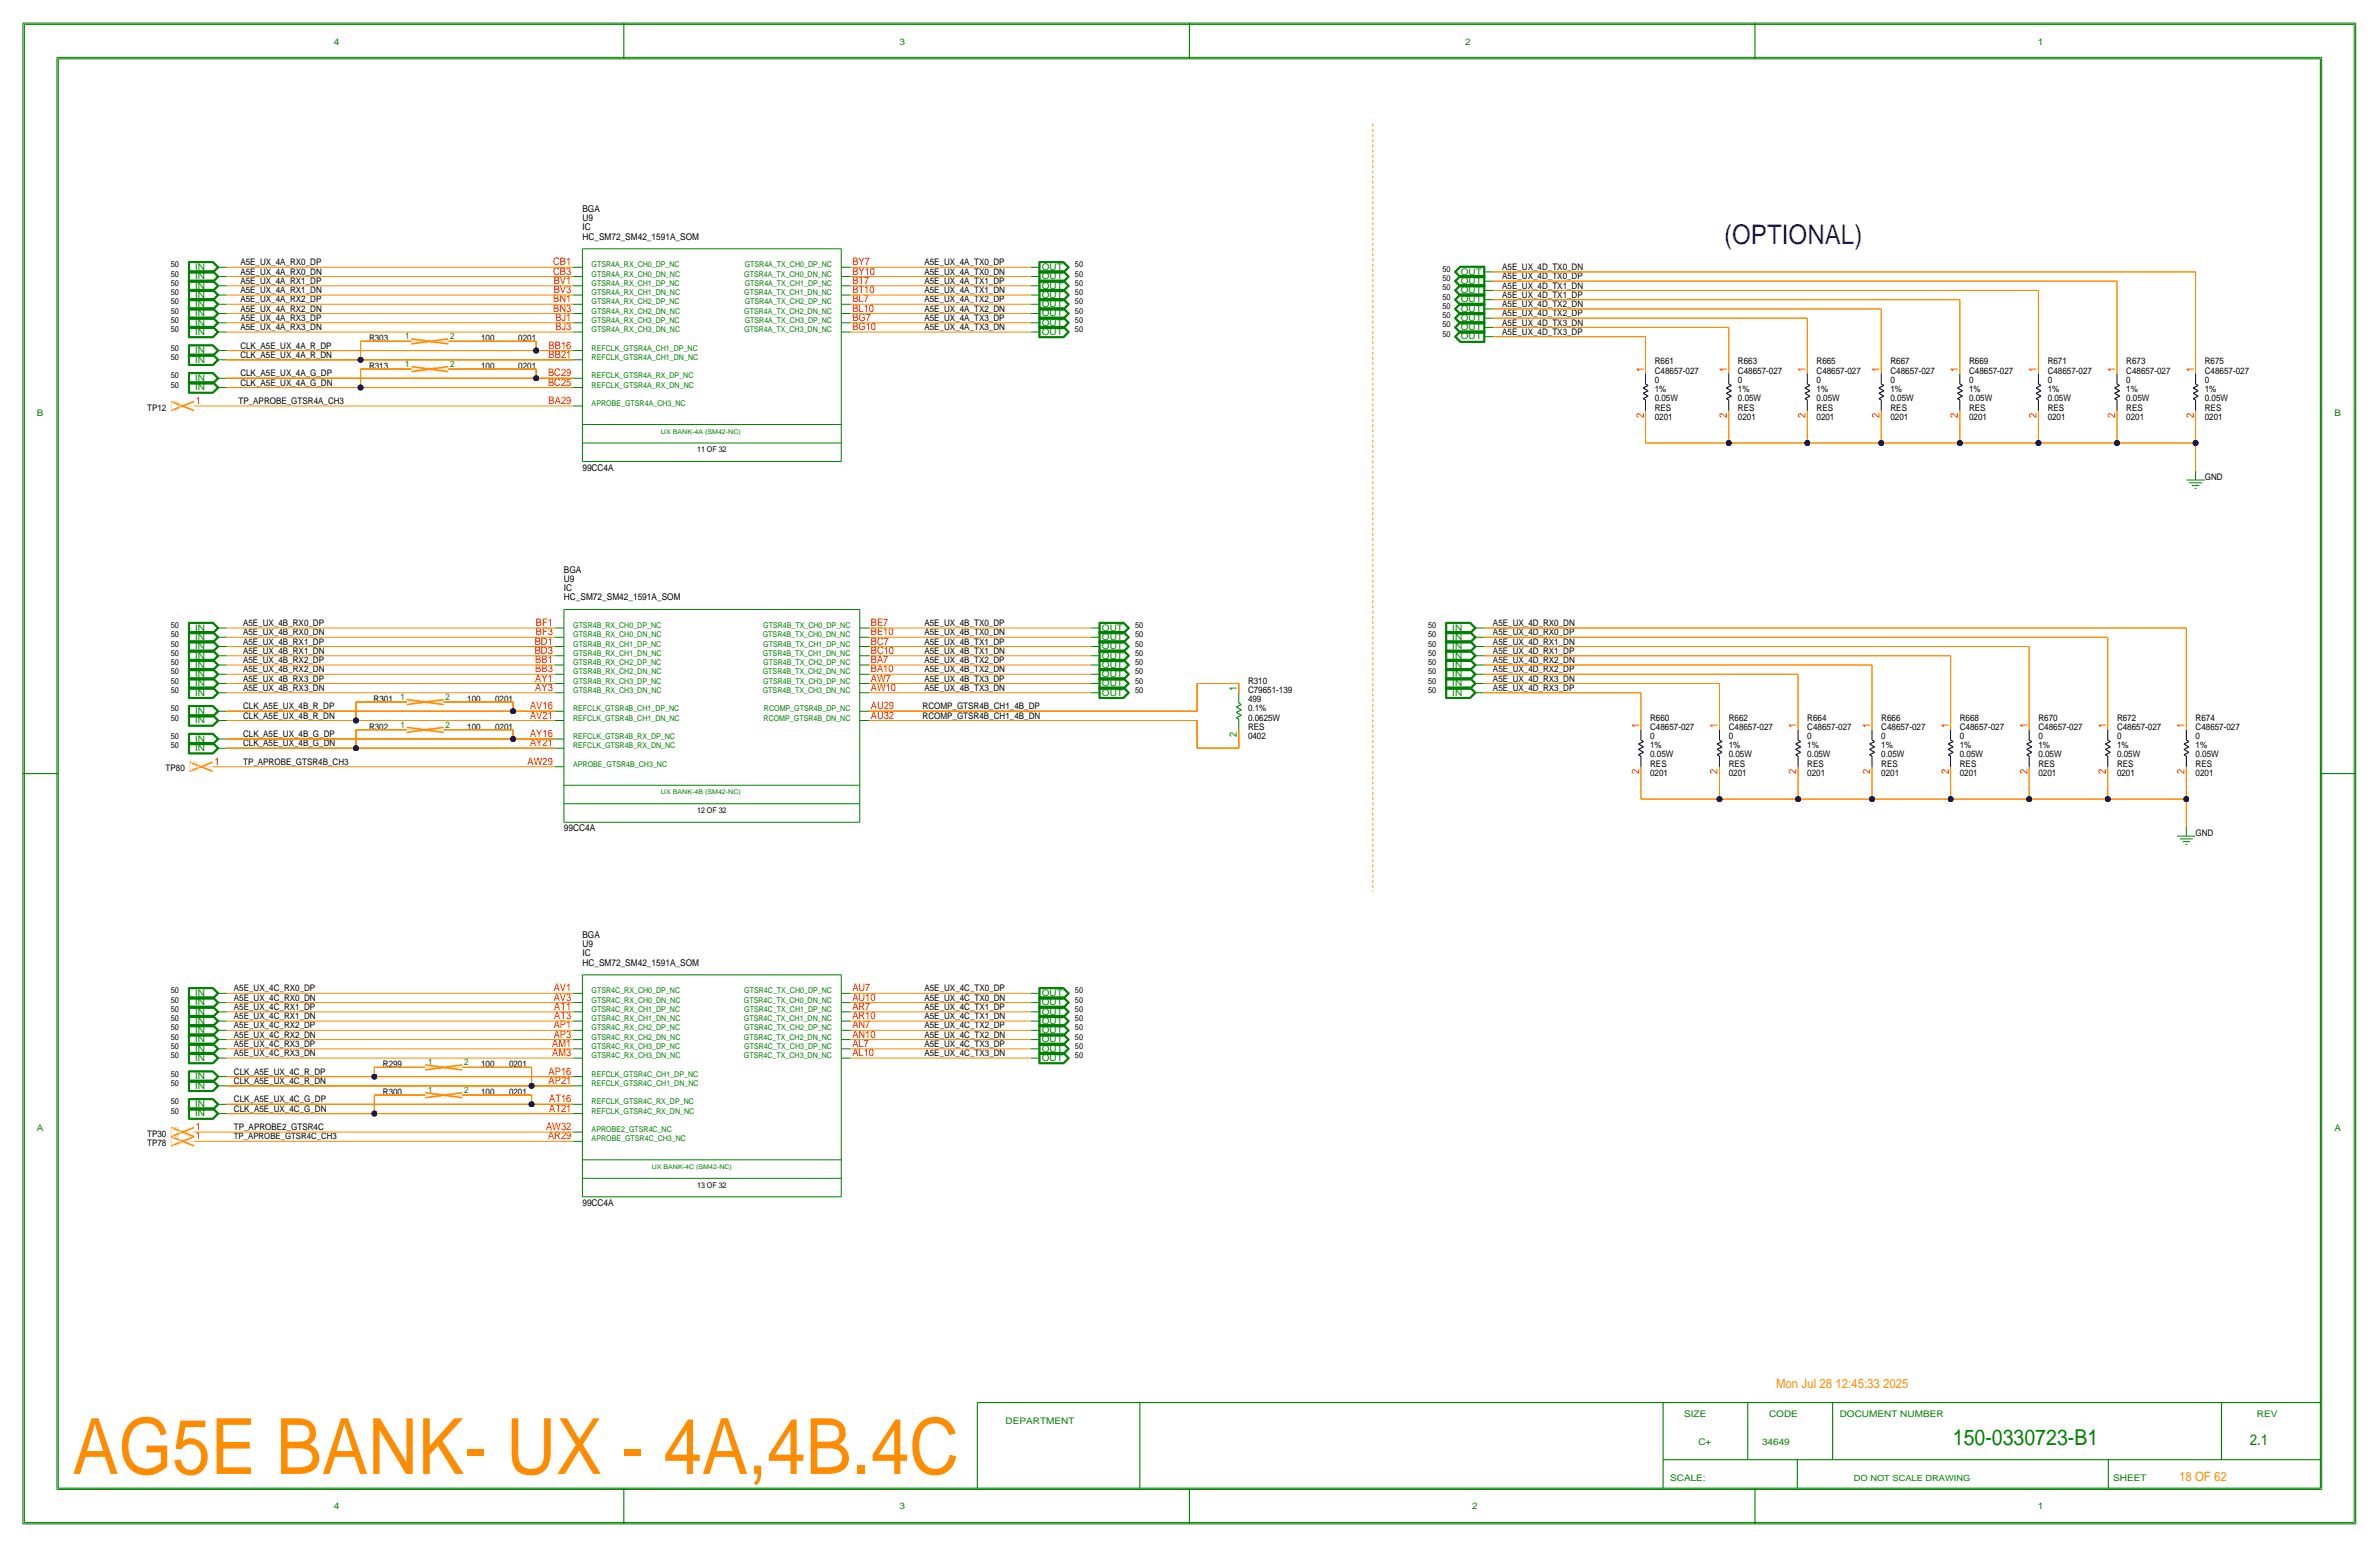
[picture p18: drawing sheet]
<svg xmlns="http://www.w3.org/2000/svg" width="654mm" height="425mm" viewBox="0 0 654 425" stroke-linecap="round" stroke-linejoin="round" font-family="sans-serif">
<defs><g id="words">
<text font-size="21.3" x="19.9" y="404.8">AG5E BANK- UX - 4A,4B.4C</text>
<text font-size="7.4" x="473.7" y="67.1">(OPTIONAL)</text>
<text font-size="6" x="536.5" y="397">150-0330723-B1</text>
<text font-size="4.1" x="618.1" y="397">2.1</text>
<g font-size="3.5">
<text x="488" y="381.3">Mon Jul 28 12:45:33 2025</text>
<text x="598.7" y="406.8">18 OF 62</text>
</g>
<g font-size="2.9">
<text x="152" y="75.4">CB3</text>
<text x="152" y="72.9">CB1</text>
<text x="152.2" y="78">BV1</text>
<text x="234.2" y="78">BT7</text>
<text x="234.2" y="75.4">BY10</text>
<text x="234.2" y="72.9">BY7</text>
<text x="152" y="83.1">BN1</text>
<text x="152.2" y="80.5">BV3</text>
<text x="234.2" y="80.5">BT10</text>
<text x="234.2" y="83.1">BL7</text>
<text x="152" y="85.6">BN3</text>
<text x="152.6" y="88.1">BJ1</text>
<text x="234.2" y="88.1">BG7</text>
<text x="234.2" y="85.6">BL10</text>
<text x="150.7" y="95.8">BB16</text>
<text x="152.6" y="90.7">BJ3</text>
<text x="234.2" y="90.7">BG10</text>
<text x="150.7" y="98.3">BB21</text>
<text x="150.6" y="105.9">BC25</text>
<text x="150.6" y="103.4">BC29</text>
<text x="451.6" y="102.1" transform="rotate(-90 451.6 102.1)">1</text>
<text x="474.5" y="102.1" transform="rotate(-90 474.5 102.1)">1</text>
<text x="496.1" y="102.1" transform="rotate(-90 496.1 102.1)">1</text>
<text x="516.4" y="102.1" transform="rotate(-90 516.4 102.1)">1</text>
<text x="538" y="102.1" transform="rotate(-90 538 102.1)">1</text>
<text x="559.6" y="102.1" transform="rotate(-90 559.6 102.1)">1</text>
<text x="581.2" y="102.1" transform="rotate(-90 581.2 102.1)">1</text>
<text x="602.7" y="102.1" transform="rotate(-90 602.7 102.1)">1</text>
<text x="53.8" y="111">1</text>
<text x="150.7" y="111">BA29</text>
<text x="451.6" y="114.7" transform="rotate(-90 451.6 114.7)">2</text>
<text x="474.5" y="114.7" transform="rotate(-90 474.5 114.7)">2</text>
<text x="496.1" y="114.7" transform="rotate(-90 496.1 114.7)">2</text>
<text x="516.4" y="114.7" transform="rotate(-90 516.4 114.7)">2</text>
<text x="538" y="114.7" transform="rotate(-90 538 114.7)">2</text>
<text x="559.6" y="114.7" transform="rotate(-90 559.6 114.7)">2</text>
<text x="581.2" y="114.7" transform="rotate(-90 581.2 114.7)">2</text>
<text x="602.7" y="114.7" transform="rotate(-90 602.7 114.7)">2</text>
<text x="147.2" y="172">BF1</text>
<text x="239.3" y="172">BE7</text>
<text x="146.9" y="179.6">BD3</text>
<text x="146.9" y="177">BD1</text>
<text x="147.2" y="174.5">BF3</text>
<text x="239.3" y="179.6">BC10</text>
<text x="239.3" y="177">BC7</text>
<text x="239.3" y="174.5">BE10</text>
<text x="147.1" y="182.1">BB1</text>
<text x="147.1" y="184.7">BB3</text>
<text x="239.3" y="182.1">BA7</text>
<text x="239.3" y="184.7">BA10</text>
<text x="147.1" y="187.2">AY1</text>
<text x="147.1" y="189.7">AY3</text>
<text x="239.3" y="189.7">AW10</text>
<text x="239.3" y="187.2">AW7</text>
<text x="339.9" y="189.7" transform="rotate(-90 339.9 189.7)">1</text>
<text x="145.7" y="197.4">AV21</text>
<text x="145.7" y="194.8">AV16</text>
<text x="239.3" y="197.4">AU32</text>
<text x="239.3" y="194.8">AU29</text>
<text x="145.7" y="202.4">AY16</text>
<text x="339.9" y="202.3" transform="rotate(-90 339.9 202.3)">2</text>
<text x="450.3" y="199.9" transform="rotate(-90 450.3 199.9)">1</text>
<text x="471.9" y="199.9" transform="rotate(-90 471.9 199.9)">1</text>
<text x="493.5" y="199.9" transform="rotate(-90 493.5 199.9)">1</text>
<text x="513.8" y="199.9" transform="rotate(-90 513.8 199.9)">1</text>
<text x="535.4" y="199.9" transform="rotate(-90 535.4 199.9)">1</text>
<text x="557" y="199.9" transform="rotate(-90 557 199.9)">1</text>
<text x="578.6" y="199.9" transform="rotate(-90 578.6 199.9)">1</text>
<text x="600.2" y="199.9" transform="rotate(-90 600.2 199.9)">1</text>
<text x="145.7" y="205">AY21</text>
<text x="58.9" y="210.1">1</text>
<text x="145" y="210.1">AW29</text>
<text x="450.3" y="212.5" transform="rotate(-90 450.3 212.5)">2</text>
<text x="471.9" y="212.5" transform="rotate(-90 471.9 212.5)">2</text>
<text x="493.5" y="212.5" transform="rotate(-90 493.5 212.5)">2</text>
<text x="513.8" y="212.5" transform="rotate(-90 513.8 212.5)">2</text>
<text x="535.4" y="212.5" transform="rotate(-90 535.4 212.5)">2</text>
<text x="557" y="212.5" transform="rotate(-90 557 212.5)">2</text>
<text x="578.6" y="212.5" transform="rotate(-90 578.6 212.5)">2</text>
<text x="600.2" y="212.5" transform="rotate(-90 600.2 212.5)">2</text>
<text x="152.2" y="274.8">AV3</text>
<text x="152.2" y="272.3">AV1</text>
<text x="234.2" y="274.8">AU10</text>
<text x="234.2" y="272.3">AU7</text>
<text x="152.3" y="279.9">AT3</text>
<text x="152.3" y="277.4">AT1</text>
<text x="234.2" y="279.9">AR10</text>
<text x="234.2" y="277.4">AR7</text>
<text x="151.7" y="287.5">AM1</text>
<text x="152.2" y="282.4">AP1</text>
<text x="152.2" y="285">AP3</text>
<text x="234.2" y="287.5">AL7</text>
<text x="234.2" y="282.4">AN7</text>
<text x="234.2" y="285">AN10</text>
<text x="151.7" y="290.1">AM3</text>
<text x="234.2" y="290.1">AL10</text>
<text x="150.7" y="297.7">AP21</text>
<text x="150.7" y="295.1">AP16</text>
<text x="150.9" y="305.3">AT21</text>
<text x="150.9" y="302.8">AT16</text>
<text x="53.8" y="310.4">1</text>
<text x="150" y="310.4">AW32</text>
<text x="53.8" y="312.9">1</text>
<text x="150.6" y="312.9">AR29</text>
</g>
<g font-size="2.6">
<text x="160" y="58.2">BGA</text>
<text x="160" y="65.8">HC_SM72_SM42_1591A_SOM</text>
<text x="160" y="60.7">U9</text>
<text x="160" y="63.2">IC</text>
<text x="160" y="129.3">99CC4A</text>
<text x="154.9" y="159.8">U9</text>
<text x="154.9" y="157.2">BGA</text>
<text x="154.9" y="164.8">HC_SM72_SM42_1591A_SOM</text>
<text x="154.9" y="162.3">IC</text>
<text x="154.9" y="228.3">99CC4A</text>
<text x="160" y="257.6">BGA</text>
<text x="160" y="260.1">U9</text>
<text x="160" y="262.6">IC</text>
<text x="160" y="265.2">HC_SM72_SM42_1591A_SOM</text>
<text x="160" y="331.2">99CC4A</text>
</g>
<g font-size="2.5" fill="#008000">
<text x="91.7" y="12.2">4</text>
<text x="123.7" y="93.2">2</text>
<text x="123.7" y="100.8">2</text>
<text x="122.4" y="192.3">2</text>
<text x="122.4" y="199.9">2</text>
<text x="117.6" y="292.6">1</text>
<text x="117.6" y="300.2">1</text>
</g>
<g font-size="2.5">
<text x="247.1" y="12.2">3</text>
<text x="402.5" y="12.2">2</text>
<text x="559.9" y="12.2">1</text>
<text x="53.6" y="76.7">IN</text>
<text x="53.6" y="74.2">IN</text>
<text x="66" y="72.9">A5E_UX_4A_RX0_DP</text>
<text x="66" y="75.4">A5E_UX_4A_RX0_DN</text>
<text x="66" y="78">A5E_UX_4A_RX1_DP</text>
<text x="254" y="72.9">A5E_UX_4A_TX0_DP</text>
<text x="254" y="75.4">A5E_UX_4A_TX0_DN</text>
<text x="254" y="78">A5E_UX_4A_TX1_DP</text>
<text x="286.3" y="76.7">OUT</text>
<text x="286.3" y="74.2">OUT</text>
<text x="401.4" y="75.4">OUT</text>
<text x="401.4" y="78">OUT</text>
<text x="412.7" y="74.2">A5E_UX_4D_TX0_DN</text>
<text x="412.7" y="76.7">A5E_UX_4D_TX0_DP</text>
<text x="53.6" y="79.2">IN</text>
<text x="53.6" y="81.8">IN</text>
<text x="66" y="83.1">A5E_UX_4A_RX2_DP</text>
<text x="66" y="80.5">A5E_UX_4A_RX1_DN</text>
<text x="254" y="83.1">A5E_UX_4A_TX2_DP</text>
<text x="254" y="80.5">A5E_UX_4A_TX1_DN</text>
<text x="286.3" y="79.2">OUT</text>
<text x="286.3" y="81.8">OUT</text>
<text x="401.4" y="80.5">OUT</text>
<text x="401.4" y="83.1">OUT</text>
<text x="412.7" y="79.2">A5E_UX_4D_TX1_DN</text>
<text x="412.7" y="81.8">A5E_UX_4D_TX1_DP</text>
<text x="53.6" y="89.4">IN</text>
<text x="53.6" y="84.3">IN</text>
<text x="53.6" y="86.9">IN</text>
<text x="66" y="85.6">A5E_UX_4A_RX2_DN</text>
<text x="66" y="88.1">A5E_UX_4A_RX3_DP</text>
<text x="254" y="85.6">A5E_UX_4A_TX2_DN</text>
<text x="254" y="88.1">A5E_UX_4A_TX3_DP</text>
<text x="286.3" y="84.3">OUT</text>
<text x="286.3" y="86.9">OUT</text>
<text x="286.3" y="89.4">OUT</text>
<text x="401.4" y="85.6">OUT</text>
<text x="401.4" y="88.1">OUT</text>
<text x="412.7" y="84.3">A5E_UX_4D_TX2_DN</text>
<text x="412.7" y="89.4">A5E_UX_4D_TX3_DN</text>
<text x="412.7" y="86.9">A5E_UX_4D_TX2_DP</text>
<text x="53.6" y="91.9">IN</text>
<text x="66" y="90.7">A5E_UX_4A_RX3_DN</text>
<text x="66" y="95.8">CLK_A5E_UX_4A_R_DP</text>
<text x="101.4" y="93.7">R303</text>
<text x="111.3" y="93.2">1</text>
<text x="132.2" y="93.7">100</text>
<text x="142.4" y="93.7">0201</text>
<text x="254" y="90.7">A5E_UX_4A_TX3_DN</text>
<text x="286.3" y="91.9">OUT</text>
<text x="401.4" y="90.7">OUT</text>
<text x="401.4" y="93.2">OUT</text>
<text x="412.7" y="91.9">A5E_UX_4D_TX3_DP</text>
<text x="53.6" y="97">IN</text>
<text x="53.6" y="99.6">IN</text>
<text x="66" y="98.3">CLK_A5E_UX_4A_R_DN</text>
<text x="101.4" y="101.3">R313</text>
<text x="111.3" y="100.8">1</text>
<text x="132.2" y="101.3">100</text>
<text x="142.4" y="101.3">0201</text>
<text x="454.7" y="100.1">R661</text>
<text x="477.5" y="100.1">R663</text>
<text x="499.1" y="100.1">R665</text>
<text x="519.4" y="100.1">R667</text>
<text x="541" y="100.1">R669</text>
<text x="562.6" y="100.1">R671</text>
<text x="584.2" y="100.1">R673</text>
<text x="605.8" y="100.1">R675</text>
<text x="53.6" y="104.6">IN</text>
<text x="53.6" y="107.2">IN</text>
<text x="66" y="105.9">CLK_A5E_UX_4A_G_DN</text>
<text x="66" y="103.4">CLK_A5E_UX_4A_G_DP</text>
<text x="454.7" y="102.6">C48657-027</text>
<text x="454.7" y="105.2">0</text>
<text x="454.7" y="107.7">1%</text>
<text x="477.5" y="102.6">C48657-027</text>
<text x="477.5" y="105.2">0</text>
<text x="477.5" y="107.7">1%</text>
<text x="499.1" y="102.6">C48657-027</text>
<text x="499.1" y="105.2">0</text>
<text x="499.1" y="107.7">1%</text>
<text x="519.4" y="102.6">C48657-027</text>
<text x="519.4" y="105.2">0</text>
<text x="519.4" y="107.7">1%</text>
<text x="541" y="102.6">C48657-027</text>
<text x="541" y="107.7">1%</text>
<text x="541" y="105.2">0</text>
<text x="562.6" y="107.7">1%</text>
<text x="562.6" y="102.6">C48657-027</text>
<text x="562.6" y="105.2">0</text>
<text x="584.2" y="102.6">C48657-027</text>
<text x="584.2" y="105.2">0</text>
<text x="584.2" y="107.7">1%</text>
<text x="605.8" y="102.6">C48657-027</text>
<text x="605.8" y="105.2">0</text>
<text x="605.8" y="107.7">1%</text>
<text x="40.4" y="112.8">TP12</text>
<text x="65.5" y="111">TP_APROBE_GTSR4A_CH3</text>
<text x="454.7" y="110.2">0.05W</text>
<text x="454.7" y="112.8">RES</text>
<text x="477.5" y="112.8">RES</text>
<text x="477.5" y="110.2">0.05W</text>
<text x="499.1" y="112.8">RES</text>
<text x="499.1" y="110.2">0.05W</text>
<text x="519.4" y="110.2">0.05W</text>
<text x="519.4" y="112.8">RES</text>
<text x="541" y="110.2">0.05W</text>
<text x="541" y="112.8">RES</text>
<text x="562.6" y="112.8">RES</text>
<text x="562.6" y="110.2">0.05W</text>
<text x="584.2" y="110.2">0.05W</text>
<text x="584.2" y="112.8">RES</text>
<text x="605.8" y="112.8">RES</text>
<text x="605.8" y="110.2">0.05W</text>
<text x="10.2" y="114.3">B</text>
<text x="454.7" y="115.3">0201</text>
<text x="477.5" y="115.3">0201</text>
<text x="499.1" y="115.3">0201</text>
<text x="519.4" y="115.3">0201</text>
<text x="541" y="115.3">0201</text>
<text x="562.6" y="115.3">0201</text>
<text x="584.2" y="115.3">0201</text>
<text x="605.8" y="115.3">0201</text>
<text x="641.4" y="114.3">B</text>
<text x="605.8" y="131.8">GND</text>
<text x="53.6" y="173.2">IN</text>
<text x="66.8" y="172">A5E_UX_4B_RX0_DP</text>
<text x="254" y="172">A5E_UX_4B_TX0_DP</text>
<text x="302.8" y="173.2">OUT</text>
<text x="399" y="173.2">IN</text>
<text x="410.2" y="172">A5E_UX_4D_RX0_DN</text>
<text x="53.6" y="178.3">IN</text>
<text x="53.6" y="175.8">IN</text>
<text x="66.8" y="174.5">A5E_UX_4B_RX0_DN</text>
<text x="66.8" y="177">A5E_UX_4B_RX1_DP</text>
<text x="66.8" y="179.6">A5E_UX_4B_RX1_DN</text>
<text x="254" y="174.5">A5E_UX_4B_TX0_DN</text>
<text x="254" y="177">A5E_UX_4B_TX1_DP</text>
<text x="254" y="179.6">A5E_UX_4B_TX1_DN</text>
<text x="302.8" y="178.3">OUT</text>
<text x="302.8" y="175.8">OUT</text>
<text x="399" y="178.3">IN</text>
<text x="399" y="175.8">IN</text>
<text x="410.2" y="179.6">A5E_UX_4D_RX1_DP</text>
<text x="410.2" y="177">A5E_UX_4D_RX1_DN</text>
<text x="410.2" y="174.5">A5E_UX_4D_RX0_DP</text>
<text x="53.6" y="183.4">IN</text>
<text x="53.6" y="180.8">IN</text>
<text x="53.6" y="185.9">IN</text>
<text x="66.8" y="184.7">A5E_UX_4B_RX2_DN</text>
<text x="66.8" y="182.1">A5E_UX_4B_RX2_DP</text>
<text x="254" y="184.7">A5E_UX_4B_TX2_DN</text>
<text x="254" y="182.1">A5E_UX_4B_TX2_DP</text>
<text x="302.8" y="183.4">OUT</text>
<text x="302.8" y="185.9">OUT</text>
<text x="302.8" y="180.8">OUT</text>
<text x="399" y="185.9">IN</text>
<text x="399" y="183.4">IN</text>
<text x="399" y="180.8">IN</text>
<text x="410.2" y="182.1">A5E_UX_4D_RX2_DN</text>
<text x="410.2" y="184.7">A5E_UX_4D_RX2_DP</text>
<text x="53.6" y="191">IN</text>
<text x="53.6" y="188.5">IN</text>
<text x="66.8" y="189.7">A5E_UX_4B_RX3_DN</text>
<text x="66.8" y="187.2">A5E_UX_4B_RX3_DP</text>
<text x="254" y="187.2">A5E_UX_4B_TX3_DP</text>
<text x="254" y="189.7">A5E_UX_4B_TX3_DN</text>
<text x="302.8" y="191">OUT</text>
<text x="302.8" y="188.5">OUT</text>
<text x="342.9" y="190.2">C79651-139</text>
<text x="342.9" y="187.7">R310</text>
<text x="399" y="191">IN</text>
<text x="399" y="188.5">IN</text>
<text x="410.2" y="189.7">A5E_UX_4D_RX3_DP</text>
<text x="410.2" y="187.2">A5E_UX_4D_RX3_DN</text>
<text x="53.6" y="196.1">IN</text>
<text x="66.8" y="194.8">CLK_A5E_UX_4B_R_DP</text>
<text x="66.8" y="197.4">CLK_A5E_UX_4B_R_DN</text>
<text x="102.7" y="192.8">R301</text>
<text x="110" y="192.3">1</text>
<text x="128.4" y="192.8">100</text>
<text x="136" y="192.8">0201</text>
<text x="253.5" y="194.8">RCOMP_GTSR4B_CH1_4B_DP</text>
<text x="253.5" y="197.4">RCOMP_GTSR4B_CH1_4B_DN</text>
<text x="342.9" y="195.3">0.1%</text>
<text x="342.9" y="192.8">499</text>
<text x="342.9" y="197.9">0.0625W</text>
<text x="453.4" y="197.9">R660</text>
<text x="475" y="197.9">R662</text>
<text x="496.6" y="197.9">R664</text>
<text x="516.9" y="197.9">R666</text>
<text x="538.5" y="197.9">R668</text>
<text x="560.1" y="197.9">R670</text>
<text x="581.7" y="197.9">R672</text>
<text x="603.2" y="197.9">R674</text>
<text x="53.6" y="203.7">IN</text>
<text x="53.6" y="198.6">IN</text>
<text x="66.8" y="202.4">CLK_A5E_UX_4B_G_DP</text>
<text x="101.4" y="200.4">R302</text>
<text x="110" y="199.9">1</text>
<text x="128.4" y="200.4">100</text>
<text x="136" y="200.4">0201</text>
<text x="342.9" y="202.9">0402</text>
<text x="342.9" y="200.4">RES</text>
<text x="453.4" y="200.4">C48657-027</text>
<text x="453.4" y="202.9">0</text>
<text x="475" y="200.4">C48657-027</text>
<text x="475" y="202.9">0</text>
<text x="496.6" y="200.4">C48657-027</text>
<text x="496.6" y="202.9">0</text>
<text x="516.9" y="200.4">C48657-027</text>
<text x="516.9" y="202.9">0</text>
<text x="538.5" y="200.4">C48657-027</text>
<text x="538.5" y="202.9">0</text>
<text x="560.1" y="200.4">C48657-027</text>
<text x="560.1" y="202.9">0</text>
<text x="581.7" y="200.4">C48657-027</text>
<text x="581.7" y="202.9">0</text>
<text x="603.3" y="200.4">C48657-027</text>
<text x="603.3" y="202.9">0</text>
<text x="53.6" y="206.2">IN</text>
<text x="66.8" y="205">CLK_A5E_UX_4B_G_DN</text>
<text x="453.4" y="208">0.05W</text>
<text x="453.4" y="205.5">1%</text>
<text x="475" y="208">0.05W</text>
<text x="475" y="205.5">1%</text>
<text x="496.6" y="208">0.05W</text>
<text x="496.6" y="205.5">1%</text>
<text x="516.9" y="208">0.05W</text>
<text x="516.9" y="205.5">1%</text>
<text x="538.5" y="205.5">1%</text>
<text x="538.5" y="208">0.05W</text>
<text x="560.1" y="208">0.05W</text>
<text x="560.1" y="205.5">1%</text>
<text x="581.7" y="205.5">1%</text>
<text x="581.7" y="208">0.05W</text>
<text x="603.3" y="208">0.05W</text>
<text x="603.3" y="205.5">1%</text>
<text x="45.5" y="211.8">TP80</text>
<text x="66.8" y="210.1">TP_APROBE_GTSR4B_CH3</text>
<text x="453.4" y="213.1">0201</text>
<text x="453.4" y="210.6">RES</text>
<text x="475" y="213.1">0201</text>
<text x="475" y="210.6">RES</text>
<text x="496.6" y="213.1">0201</text>
<text x="496.6" y="210.6">RES</text>
<text x="516.9" y="213.1">0201</text>
<text x="516.9" y="210.6">RES</text>
<text x="538.5" y="210.6">RES</text>
<text x="538.5" y="213.1">0201</text>
<text x="560.1" y="213.1">0201</text>
<text x="560.1" y="210.6">RES</text>
<text x="581.7" y="213.1">0201</text>
<text x="581.7" y="210.6">RES</text>
<text x="603.3" y="213.1">0201</text>
<text x="603.3" y="210.6">RES</text>
<text x="603.3" y="229.6">GND</text>
<text x="53.6" y="273.6">IN</text>
<text x="64.3" y="274.8">A5E_UX_4C_RX0_DN</text>
<text x="64.3" y="272.3">A5E_UX_4C_RX0_DP</text>
<text x="254" y="274.8">A5E_UX_4C_TX0_DN</text>
<text x="254" y="272.3">A5E_UX_4C_TX0_DP</text>
<text x="286.3" y="273.6">OUT</text>
<text x="53.6" y="276.1">IN</text>
<text x="53.6" y="281.2">IN</text>
<text x="53.6" y="278.6">IN</text>
<text x="64.3" y="277.4">A5E_UX_4C_RX1_DP</text>
<text x="64.3" y="279.9">A5E_UX_4C_RX1_DN</text>
<text x="254" y="277.4">A5E_UX_4C_TX1_DP</text>
<text x="254" y="279.9">A5E_UX_4C_TX1_DN</text>
<text x="286.3" y="281.2">OUT</text>
<text x="286.3" y="276.1">OUT</text>
<text x="286.3" y="278.6">OUT</text>
<text x="53.6" y="283.7">IN</text>
<text x="53.6" y="286.3">IN</text>
<text x="64.3" y="285">A5E_UX_4C_RX2_DN</text>
<text x="64.3" y="287.5">A5E_UX_4C_RX3_DP</text>
<text x="64.3" y="282.4">A5E_UX_4C_RX2_DP</text>
<text x="254" y="282.4">A5E_UX_4C_TX2_DP</text>
<text x="254" y="285">A5E_UX_4C_TX2_DN</text>
<text x="254" y="287.5">A5E_UX_4C_TX3_DP</text>
<text x="286.3" y="286.3">OUT</text>
<text x="286.3" y="283.7">OUT</text>
<text x="53.6" y="291.3">IN</text>
<text x="53.6" y="288.8">IN</text>
<text x="64.3" y="290.1">A5E_UX_4C_RX3_DN</text>
<text x="105.2" y="293.1">R299</text>
<text x="127.5" y="292.6">2</text>
<text x="132.2" y="293.1">100</text>
<text x="139.9" y="293.1">0201</text>
<text x="254" y="290.1">A5E_UX_4C_TX3_DN</text>
<text x="286.3" y="291.3">OUT</text>
<text x="286.3" y="288.8">OUT</text>
<text x="53.6" y="296.4">IN</text>
<text x="53.6" y="299">IN</text>
<text x="64.3" y="295.1">CLK_A5E_UX_4C_R_DP</text>
<text x="64.3" y="297.7">CLK_A5E_UX_4C_R_DN</text>
<text x="53.6" y="304">IN</text>
<text x="64.3" y="302.8">CLK_A5E_UX_4C_G_DP</text>
<text x="64.3" y="305.3">CLK_A5E_UX_4C_G_DN</text>
<text x="105.2" y="300.7">R300</text>
<text x="127.5" y="300.2">2</text>
<text x="132.2" y="300.7">100</text>
<text x="139.9" y="300.7">0201</text>
<text x="10.2" y="310.6">A</text>
<text x="53.6" y="306.6">IN</text>
<text x="64.3" y="310.4">TP_APROBE2_GTSR4C</text>
<text x="641.4" y="310.6">A</text>
<text x="40.4" y="312.2">TP30</text>
<text x="40.4" y="314.7">TP78</text>
<text x="462.7" y="389.1">SIZE</text>
<text x="486.1" y="389.1">CODE</text>
<text x="505.5" y="389.1">DOCUMENT NUMBER</text>
<text x="620.1" y="389.1">REV</text>
<text x="276.3" y="391.1">DEPARTMENT</text>
<text x="466.6" y="397">C+</text>
<text x="484.1" y="397">34649</text>
<text x="458.9" y="406.8">SCALE:</text>
<text x="580.6" y="406.8">SHEET</text>
<text x="91.7" y="414.5">4</text>
<text x="247.1" y="414.5">3</text>
<text x="404.5" y="414.5">2</text>
<text x="559.9" y="414.5">1</text>
</g>
<text font-size="2.4" x="64.3" y="312.9">TP_APROBE_GTSR4C_CH3</text>
<g font-size="2.3">
<text x="46.9" y="73.4">50</text>
<text x="46.9" y="75.9">50</text>
<text x="295.4" y="73.4">50</text>
<text x="295.4" y="75.9">50</text>
<text x="396.3" y="74.7">50</text>
<text x="396.3" y="77.2">50</text>
<text x="46.9" y="83.6">50</text>
<text x="46.9" y="78.5">50</text>
<text x="46.9" y="81">50</text>
<text x="295.4" y="78.5">50</text>
<text x="295.4" y="83.6">50</text>
<text x="295.4" y="81">50</text>
<text x="396.3" y="79.8">50</text>
<text x="396.3" y="82.3">50</text>
<text x="46.9" y="86.1">50</text>
<text x="46.9" y="88.6">50</text>
<text x="295.4" y="86.1">50</text>
<text x="295.4" y="88.6">50</text>
<text x="396.3" y="84.8">50</text>
<text x="396.3" y="89.9">50</text>
<text x="396.3" y="87.4">50</text>
<text x="46.9" y="91.2">50</text>
<text x="295.4" y="91.2">50</text>
<text x="396.3" y="92.5">50</text>
<text x="46.9" y="96.3">50</text>
<text x="46.9" y="98.8">50</text>
<text x="46.9" y="106.4">50</text>
<text x="46.9" y="103.9">50</text>
<text x="46.9" y="172.5">50</text>
<text x="311.9" y="172.5">50</text>
<text x="392.4" y="172.5">50</text>
<text x="46.9" y="175">50</text>
<text x="46.9" y="177.5">50</text>
<text x="311.9" y="175">50</text>
<text x="311.9" y="177.5">50</text>
<text x="392.4" y="177.5">50</text>
<text x="392.4" y="175">50</text>
<text x="46.9" y="185.2">50</text>
<text x="46.9" y="182.6">50</text>
<text x="46.9" y="180.1">50</text>
<text x="311.9" y="185.2">50</text>
<text x="311.9" y="182.6">50</text>
<text x="311.9" y="180.1">50</text>
<text x="392.4" y="180.1">50</text>
<text x="392.4" y="182.6">50</text>
<text x="392.4" y="185.2">50</text>
<text x="46.9" y="190.2">50</text>
<text x="46.9" y="187.7">50</text>
<text x="311.9" y="187.7">50</text>
<text x="311.9" y="190.2">50</text>
<text x="392.4" y="190.2">50</text>
<text x="392.4" y="187.7">50</text>
<text x="46.9" y="195.3">50</text>
<text x="46.9" y="197.9">50</text>
<text x="46.9" y="202.9">50</text>
<text x="46.9" y="205.5">50</text>
<text x="46.9" y="272.8">50</text>
<text x="46.9" y="275.3">50</text>
<text x="295.4" y="275.3">50</text>
<text x="295.4" y="272.8">50</text>
<text x="46.9" y="277.9">50</text>
<text x="46.9" y="280.4">50</text>
<text x="295.4" y="277.9">50</text>
<text x="295.4" y="280.4">50</text>
<text x="46.9" y="283">50</text>
<text x="46.9" y="285.5">50</text>
<text x="295.4" y="283">50</text>
<text x="295.4" y="285.5">50</text>
<text x="46.9" y="288">50</text>
<text x="46.9" y="290.6">50</text>
<text x="295.4" y="288">50</text>
<text x="295.4" y="290.6">50</text>
<text x="46.9" y="295.7">50</text>
<text x="46.9" y="298.2">50</text>
<text x="46.9" y="303.3">50</text>
<text x="46.9" y="305.8">50</text>
<text x="509.4" y="406.8">DO NOT SCALE DRAWING</text>
</g>
<g font-size="2.2">
<text x="162.6" y="75.9">GTSR4A_RX_CH0_DN_NC</text>
<text x="162.6" y="73.4">GTSR4A_RX_CH0_DP_NC</text>
<text x="204.5" y="75.9">GTSR4A_TX_CH0_DN_NC</text>
<text x="204.6" y="73.4">GTSR4A_TX_CH0_DP_NC</text>
<text x="162.6" y="81">GTSR4A_RX_CH1_DN_NC</text>
<text x="162.6" y="83.6">GTSR4A_RX_CH2_DP_NC</text>
<text x="162.6" y="78.5">GTSR4A_RX_CH1_DP_NC</text>
<text x="204.5" y="81">GTSR4A_TX_CH1_DN_NC</text>
<text x="204.6" y="83.6">GTSR4A_TX_CH2_DP_NC</text>
<text x="204.6" y="78.5">GTSR4A_TX_CH1_DP_NC</text>
<text x="162.6" y="88.6">GTSR4A_RX_CH3_DP_NC</text>
<text x="162.6" y="86.1">GTSR4A_RX_CH2_DN_NC</text>
<text x="204.5" y="86.1">GTSR4A_TX_CH2_DN_NC</text>
<text x="204.6" y="88.6">GTSR4A_TX_CH3_DP_NC</text>
<text x="162.6" y="91.2">GTSR4A_RX_CH3_DN_NC</text>
<text x="204.5" y="91.2">GTSR4A_TX_CH3_DN_NC</text>
<text x="162.6" y="98.8">REFCLK_GTSR4A_CH1_DN_NC</text>
<text x="162.6" y="96.3">REFCLK_GTSR4A_CH1_DP_NC</text>
<text x="162.6" y="106.4">REFCLK_GTSR4A_RX_DN_NC</text>
<text x="162.6" y="103.9">REFCLK_GTSR4A_RX_DP_NC</text>
<text x="162.6" y="111.5">APROBE_GTSR4A_CH3_NC</text>
<text x="191.5" y="124.2">11 OF 32</text>
<text x="157.5" y="172.5">GTSR4B_RX_CH0_DP_NC</text>
<text x="209.7" y="172.5">GTSR4B_TX_CH0_DP_NC</text>
<text x="157.5" y="177.5">GTSR4B_RX_CH1_DP_NC</text>
<text x="157.5" y="175">GTSR4B_RX_CH0_DN_NC</text>
<text x="209.6" y="175">GTSR4B_TX_CH0_DN_NC</text>
<text x="209.7" y="177.5">GTSR4B_TX_CH1_DP_NC</text>
<text x="157.5" y="180.1">GTSR4B_RX_CH1_DN_NC</text>
<text x="157.5" y="182.6">GTSR4B_RX_CH2_DP_NC</text>
<text x="157.5" y="185.2">GTSR4B_RX_CH2_DN_NC</text>
<text x="209.6" y="180.1">GTSR4B_TX_CH1_DN_NC</text>
<text x="209.6" y="185.2">GTSR4B_TX_CH2_DN_NC</text>
<text x="209.7" y="182.6">GTSR4B_TX_CH2_DP_NC</text>
<text x="157.5" y="187.7">GTSR4B_RX_CH3_DP_NC</text>
<text x="157.5" y="190.2">GTSR4B_RX_CH3_DN_NC</text>
<text x="209.6" y="190.2">GTSR4B_TX_CH3_DN_NC</text>
<text x="209.7" y="187.7">GTSR4B_TX_CH3_DP_NC</text>
<text x="157.5" y="197.9">REFCLK_GTSR4B_CH1_DN_NC</text>
<text x="157.5" y="195.3">REFCLK_GTSR4B_CH1_DP_NC</text>
<text x="209.8" y="197.9">RCOMP_GTSR4B_DN_NC</text>
<text x="209.9" y="195.3">RCOMP_GTSR4B_DP_NC</text>
<text x="157.5" y="202.9">REFCLK_GTSR4B_RX_DP_NC</text>
<text x="157.5" y="205.5">REFCLK_GTSR4B_RX_DN_NC</text>
<text x="157.5" y="210.6">APROBE_GTSR4B_CH3_NC</text>
<text x="191.5" y="223.3">12 OF 32</text>
<text x="162.6" y="275.3">GTSR4C_RX_CH0_DN_NC</text>
<text x="162.6" y="272.8">GTSR4C_RX_CH0_DP_NC</text>
<text x="204.4" y="275.3">GTSR4C_TX_CH0_DN_NC</text>
<text x="204.5" y="272.8">GTSR4C_TX_CH0_DP_NC</text>
<text x="162.6" y="280.4">GTSR4C_RX_CH1_DN_NC</text>
<text x="162.6" y="277.9">GTSR4C_RX_CH1_DP_NC</text>
<text x="204.4" y="280.4">GTSR4C_TX_CH1_DN_NC</text>
<text x="204.5" y="277.9">GTSR4C_TX_CH1_DP_NC</text>
<text x="162.6" y="283">GTSR4C_RX_CH2_DP_NC</text>
<text x="162.6" y="285.5">GTSR4C_RX_CH2_DN_NC</text>
<text x="204.4" y="285.5">GTSR4C_TX_CH2_DN_NC</text>
<text x="204.5" y="283">GTSR4C_TX_CH2_DP_NC</text>
<text x="162.6" y="288">GTSR4C_RX_CH3_DP_NC</text>
<text x="162.6" y="290.6">GTSR4C_RX_CH3_DN_NC</text>
<text x="204.4" y="290.6">GTSR4C_TX_CH3_DN_NC</text>
<text x="204.5" y="288">GTSR4C_TX_CH3_DP_NC</text>
<text x="162.6" y="298.2">REFCLK_GTSR4C_CH1_DN_NC</text>
<text x="162.6" y="295.7">REFCLK_GTSR4C_CH1_DP_NC</text>
<text x="162.6" y="305.8">REFCLK_GTSR4C_RX_DN_NC</text>
<text x="162.6" y="303.3">REFCLK_GTSR4C_RX_DP_NC</text>
<text x="162.6" y="310.9">APROBE2_GTSR4C_NC</text>
<text x="162.6" y="313.4">APROBE_GTSR4C_CH3_NC</text>
<text x="191.5" y="326.1">13 OF 32</text>
</g>
<g font-size="1.8">
<text x="181.6" y="119.1">UX BANK-4A (SM42-NC)</text>
<text x="181.6" y="218.2">UX BANK-4B (SM42-NC)</text>
</g>
<text font-size="1.8" fill="#008000" x="179.1" y="321.1">UX BANK-4C (SM42-NC)</text>
</g></defs>
<!-- layer: Print Layer -->
<g fill="none" stroke="#000" stroke-width=".27">
<path d="M6.7 6.8h640.1zM6.7 6.8v411.3zM15.6 15.7h622.3zM15.6 15.7v393.3zM637.9 15.7v393.3zM646.8 6.8v411.3zM51.8 74.4v3.1zM51.8 77.5h6.8zM51.8 74.4h6.8zM51.8 76.9v3.2zM51.8 76.9h6.8zM51.8 71.8v3.2z"/>
<path d="M51.8 75h6.8zM51.8 71.8h6.8zM51.8 79.5v3.1zM51.8 79.5h6.8zM51.9 74.5h6.6zM51.9 74.5v2.9zM51.9 77.4h6.6zM51.9 77h6.6zM51.9 77v3zM51.9 80h6.6zM51.9 71.9h6.6zM51.9 71.9v3z"/>
<path d="M51.9 74.9h6.6zM51.9 79.6h6.6zM51.9 79.6v2.9zM52 74.6h6.5zM52 74.6v2.7zM52 77.3h6.5zM52 77.1h6.5zM52 77.1v2.8zM52 79.9h6.5zM52 72h6.5zM52 72v2.8zM52 74.8h6.5z"/>
<path d="M52 79.7h6.5zM52 79.7v2.7zM52.1 74.7h6.3zM52.1 74.7v2.5zM52.1 77.2h6.3zM52.1 77.2v2.6zM52.1 79.8h6.3zM52.1 72.1h6.3zM52.1 72.1v2.6zM52.1 79.8v2.5zM58.4 74.7l1.3 1.2zM58.4 77.2l1.3 1.3z"/>
<path d="M58.4 72.1l1.3 1.3zM58.4 79.8l1.3 1.2zM58.5 74.6l1.3 1.3zM58.5 77.3l1.3-1.4zM58.5 77.1l1.3 1.4zM58.5 79.9l1.3-1.4zM58.5 72l1.3 1.4zM58.5 74.8l1.3-1.4zM58.5 79.7l1.3 1.3zM58.5 74.5l1.5 1.4zM58.5 77l1.5 1.5zM58.5 71.9l1.5 1.5z"/>
<path d="M58.5 79.6l1.5 1.4zM58.6 74.4l1.5 1.5zM58.6 77.5l1.5-1.6zM58.6 76.9l1.5 1.6zM58.6 71.8l1.5 1.6zM58.6 75l1.5-1.6zM58.6 79.5l1.5 1.5zM59.7 75.9h2.5zM59.7 75.9l-1.3 1.3zM59.7 78.5h2.5zM59.7 78.5l-1.3 1.3zM59.7 73.4h2.5z"/>
<path d="M59.7 73.4l-1.3 1.3zM60 75.9l-1.5 1.5zM60 78.5l-1.5 1.5zM60 73.4l-1.5 1.5zM62.2 78.5h95.3zM62.2 75.9h95.3zM62.2 73.4h95.3zM157.5 73.4h2.5zM157.5 75.9h2.5zM157.5 78.5h2.5zM160 68.3h71.1zM160 68.3v58.4z"/>
<path d="M231.1 73.4h2.6zM231.1 75.9h2.6zM231.1 78.5h2.6zM231.1 68.3v58.4zM233.7 78.5h49.5zM233.7 75.9h49.5zM233.7 73.4h49.5zM283.2 75.9h2.5zM283.2 78.5h2.5zM283.2 73.4h2.5zM285.4 74.4h6.9zM285.4 77.5h6.9z"/>
<path d="M285.4 74.4v3.1zM285.4 76.9h6.9zM285.4 76.9v3.2zM285.4 71.8h6.9zM285.4 75h6.9zM285.4 71.8v3.2zM285.4 79.5h6.9zM285.4 79.5v3.1zM285.5 74.5h6.7zM285.5 74.5v2.9zM285.5 77.4h6.7zM285.5 77h6.7z"/>
<path d="M285.5 77v3zM285.5 80h6.7zM285.5 71.9h6.7zM285.5 71.9v3zM285.5 74.9h6.7zM285.5 79.6h6.7zM285.5 79.6v2.9zM285.6 74.6h6.6zM285.6 74.6v2.7zM285.6 77.3h6.6zM285.6 77.1h6.6zM285.6 77.1v2.8z"/>
<path d="M285.6 79.9h6.6zM285.6 72h6.6zM285.6 72v2.8zM285.6 74.8h6.6zM285.6 79.7h6.6zM285.6 79.7v2.7zM285.7 74.7h6.4zM285.7 74.7v2.5zM285.7 77.2h6.4zM285.7 77.2v2.6zM285.7 79.8h6.4zM285.7 72.1h6.4z"/>
<path d="M285.7 72.1v2.6zM285.7 79.8v2.5zM292.1 74.7l1.3 1.2zM292.1 77.2l1.3 1.3zM292.1 72.1l1.3 1.3zM292.1 79.8l1.3 1.2zM292.2 74.6l1.3 1.3zM292.2 77.3l1.3-1.4zM292.2 77.1l1.3 1.4zM292.2 79.9l1.3-1.4zM292.2 72l1.3 1.4zM292.2 74.8l1.3-1.4z"/>
<path d="M292.2 79.7l1.3 1.3zM292.2 74.5l1.5 1.4zM292.2 77.4l1.5-1.5zM292.2 77l1.5 1.5zM292.2 80l1.5-1.5zM292.2 71.9l1.5 1.5zM292.2 74.9l1.5-1.5zM292.2 79.6l1.5 1.4zM292.3 74.4l1.5 1.5zM292.3 77.5l1.5-1.6zM292.3 76.9l1.5 1.6zM292.3 71.8l1.5 1.6z"/>
<path d="M292.3 75l1.5-1.6zM292.3 79.5l1.5 1.5zM293.4 75.9l-1.3 1.3zM293.4 78.5l-1.3 1.3zM293.4 73.4l-1.3 1.3zM399.6 74.7l1.6 1.6zM399.6 77.2l1.6 1.6zM399.6 79.8l1.6 1.5zM399.7 74.7l1.5 1.4zM399.7 77.2l1.5 1.5zM399.7 79.8l1.5 1.4zM399.9 74.7l1.4-1.4z"/>
<path d="M399.9 74.7l1.4 1.3zM399.9 77.2l1.4-1.4zM399.9 77.2l1.4 1.4zM399.9 79.8l1.4-1.4zM399.9 79.8l1.4 1.3zM400 74.7l1.3-1.3zM400 74.7l1.3 1.2zM400 77.2l1.3-1.3zM400 77.2l1.3 1.3zM400 79.8l1.3-1.3zM400 79.8l1.3 1.2zM401.2 73.1l-1.6 1.6z"/>
<path d="M401.2 73.1h6.8zM401.2 76.3h6.8zM401.2 75.6l-1.6 1.6zM401.2 75.6h6.8zM401.2 78.8h6.8zM401.2 78.2l-1.6 1.6zM401.2 78.2h6.8zM401.2 73.2l-1.5 1.5zM401.2 73.2h6.7zM401.2 76.1h6.7zM401.2 75.7l-1.5 1.5zM401.2 75.7h6.7z"/>
<path d="M401.2 78.7h6.7zM401.2 78.3l-1.5 1.5zM401.2 78.3h6.7zM401.3 73.3h6.5zM401.3 76h6.5zM401.3 75.8h6.5zM401.3 78.6h6.5zM401.3 78.4h6.5zM401.3 73.4h6.4zM401.3 75.9h6.4zM401.3 78.5h6.4zM407.7 74.7h2.5z"/>
<path d="M407.7 73.4v2.5zM407.7 77.2h2.5zM407.7 75.9v2.6zM407.7 79.8h2.5zM407.7 78.5v2.5zM407.8 73.3v2.7zM407.8 75.8v2.8zM407.8 78.4v2.7zM407.9 73.2v2.9zM407.9 75.7v3zM407.9 78.3v2.9zM408 73.1v3.2z"/>
<path d="M408 75.6v3.2zM408 78.2v3.1zM410.2 77.2h171.5zM410.2 74.7h193zM410.2 79.8h149.9zM560.1 79.8v22.8zM581.7 77.2v25.4zM603.2 74.7v27.9zM51.8 94.7v3.1zM51.8 97.8h6.8zM51.8 94.7h6.8zM51.8 97.2v3.2z"/>
<path d="M51.8 97.2h6.8zM51.8 80.1h6.8zM51.8 87.1v3.1zM51.8 90.2h6.8zM51.8 87.1h6.8zM51.8 82v3.1zM51.8 85.1h6.8zM51.8 82h6.8zM51.8 84.5v3.2zM51.8 87.7h6.8zM51.8 84.5h6.8zM51.8 82.6h6.8z"/>
<path d="M51.8 89.6v3.2zM51.8 92.8h6.8zM51.8 89.6h6.8zM51.9 94.8h6.6zM51.9 94.8v2.9zM51.9 97.7h6.6zM51.9 97.3h6.6zM51.9 97.3v3zM51.9 87.2h6.6zM51.9 87.2v2.9zM51.9 90.1h6.6zM51.9 82.1h6.6z"/>
<path d="M51.9 82.1v2.9zM51.9 85h6.6zM51.9 84.6h6.6zM51.9 84.6v3zM51.9 87.6h6.6zM51.9 82.5h6.6zM51.9 89.7h6.6zM51.9 89.7v3zM51.9 92.7h6.6zM52 94.9h6.5zM52 94.9v2.7zM52 97.6h6.5z"/>
<path d="M52 97.4h6.5zM52 97.4v2.8zM52 87.3h6.5zM52 87.3v2.7zM52 90h6.5zM52 82.2h6.5zM52 82.2v2.7zM52 84.9h6.5zM52 84.7h6.5zM52 84.7v2.8zM52 87.5h6.5zM52 82.4h6.5z"/>
<path d="M52 89.8h6.5zM52 89.8v2.8zM52 92.6h6.5zM52.1 95h6.3zM52.1 95v2.5zM52.1 97.5h6.3zM52.1 97.5v2.6zM52.1 87.4h6.3zM52.1 87.4v2.5zM52.1 89.9h6.3zM52.1 82.3h6.3zM52.1 82.3v2.5z"/>
<path d="M52.1 84.8h6.3zM52.1 84.8v2.6zM52.1 89.9v2.6zM52.1 92.5h6.3zM58.4 95l1.3 1.3zM58.4 97.5l1.3 1.3zM58.4 87.4l1.3 1.2zM58.4 82.3l1.3 1.3zM58.4 84.8l1.3 1.3zM58.4 89.9l1.3 1.3zM58.5 94.9l1.3 1.4zM58.5 97.6l1.3-1.3z"/>
<path d="M58.5 97.4l1.3 1.4zM58.5 87.3l1.3 1.3zM58.5 90l1.3-1.4zM58.5 82.2l1.3 1.4zM58.5 84.9l1.3-1.3zM58.5 84.7l1.3 1.4zM58.5 87.5l1.3-1.4zM58.5 82.4l1.3-1.4zM58.5 89.8l1.3 1.4zM58.5 92.6l1.3-1.4zM58.5 94.8l1.5 1.5zM58.5 97.3l1.5 1.5z"/>
<path d="M58.5 87.2l1.5 1.4zM58.5 82.1l1.5 1.5zM58.5 84.6l1.5 1.5zM58.5 89.7l1.5 1.5zM58.6 94.7l1.5 1.6zM58.6 97.8l1.5-1.5zM58.6 97.2l1.5 1.6zM58.6 80.1l1.5-1.6zM58.6 87.1l1.5 1.5zM58.6 90.2l1.5-1.6zM58.6 82l1.5 1.6zM58.6 85.1l1.5-1.5z"/>
<path d="M58.6 84.5l1.5 1.6zM58.6 87.7l1.5-1.6zM58.6 82.6l1.5-1.6zM58.6 89.6l1.5 1.6zM58.6 92.8l1.5-1.6zM59.7 96.3h2.5zM59.7 96.3l-1.3 1.2zM59.7 98.8h2.5zM59.7 98.8l-1.3 1.3zM59.7 88.6h2.5zM59.7 88.6l-1.3 1.3zM59.7 83.6h2.5z"/>
<path d="M59.7 83.6l-1.3 1.2zM59.7 86.1h2.5zM59.7 86.1l-1.3 1.3zM59.7 81h2.5zM59.7 81l-1.3 1.3zM59.7 91.2h2.5zM59.7 91.2l-1.3 1.3zM60 96.3l-1.5 1.4zM60 98.8l-1.5 1.5zM60 88.6l-1.5 1.5zM60 83.6l-1.5 1.4zM60 86.1l-1.5 1.5z"/>
<path d="M60 81l-1.5 1.5zM60 91.2l-1.5 1.5zM62.2 98.8h36.9zM62.2 96.3h85.1zM62.2 88.6h95.3zM62.2 86.1h95.3zM62.2 81h95.3zM62.2 91.2h95.3zM62.2 83.6h95.3zM99.1 98.8h58.4zM99.1 93.7v5.1zM99.1 93.7h13.9z"/>
<path d="M113 93.7h3zM120.3 93.7h2.9zM123.2 93.7h24.1zM147.3 96.3h10.2zM147.3 93.7v2.6zM157.5 98.8h2.5zM157.5 96.3h2.5zM157.5 86.1h2.5zM157.5 91.2h2.5zM157.5 88.6h2.5zM157.5 83.6h2.5zM157.5 81h2.5z"/>
<path d="M231.1 86.1h2.6zM231.1 91.2h2.6zM231.1 88.6h2.6zM231.1 83.6h2.6zM231.1 81h2.6zM233.7 88.6h49.5zM233.7 91.2h49.5zM233.7 81h49.5zM233.7 83.6h49.5zM233.7 86.1h49.5zM283.2 81h2.5zM283.2 83.6h2.5z"/>
<path d="M283.2 91.2h2.5zM283.2 86.1h2.5zM283.2 88.6h2.5zM285.4 80.1h6.9zM285.4 82.6h6.9zM285.4 82h6.9zM285.4 85.1h6.9zM285.4 82v3.1zM285.4 89.6h6.9zM285.4 92.8h6.9zM285.4 89.6v3.2zM285.4 84.5h6.9z"/>
<path d="M285.4 87.7h6.9zM285.4 84.5v3.2zM285.4 87.1h6.9zM285.4 90.2h6.9zM285.4 87.1v3.1zM285.5 82.5h6.7zM285.5 82.1h6.7zM285.5 82.1v2.9zM285.5 85h6.7zM285.5 89.7h6.7zM285.5 89.7v3zM285.5 92.7h6.7z"/>
<path d="M285.5 84.6h6.7zM285.5 84.6v3zM285.5 87.6h6.7zM285.5 87.2h6.7zM285.5 87.2v2.9zM285.5 90.1h6.7zM285.6 82.4h6.6zM285.6 82.2h6.6zM285.6 82.2v2.7zM285.6 84.9h6.6zM285.6 89.8h6.6zM285.6 89.8v2.8z"/>
<path d="M285.6 92.6h6.6zM285.6 84.7h6.6zM285.6 84.7v2.8zM285.6 87.5h6.6zM285.6 87.3h6.6zM285.6 87.3v2.7zM285.6 90h6.6zM285.7 82.3h6.4zM285.7 82.3v2.5zM285.7 84.8h6.4zM285.7 89.9h6.4zM285.7 89.9v2.6z"/>
<path d="M285.7 92.5h6.4zM285.7 84.8v2.6zM285.7 87.4h6.4zM285.7 87.4v2.5zM292.1 82.3l1.3 1.3zM292.1 89.9l1.3 1.3zM292.1 84.8l1.3 1.3zM292.1 87.4l1.3 1.2zM292.2 82.4l1.3-1.4zM292.2 82.2l1.3 1.4zM292.2 84.9l1.3-1.3zM292.2 89.8l1.3 1.4z"/>
<path d="M292.2 92.6l1.3-1.4zM292.2 84.7l1.3 1.4zM292.2 87.5l1.3-1.4zM292.2 87.3l1.3 1.3zM292.2 90l1.3-1.4zM292.2 82.5l1.5-1.5zM292.2 82.1l1.5 1.5zM292.2 85l1.5-1.4zM292.2 89.7l1.5 1.5zM292.2 92.7l1.5-1.5zM292.2 84.6l1.5 1.5zM292.2 87.6l1.5-1.5z"/>
<path d="M292.2 87.2l1.5 1.4zM292.2 90.1l1.5-1.5zM292.3 80.1l1.5-1.6zM292.3 82.6l1.5-1.6zM292.3 82l1.5 1.6zM292.3 85.1l1.5-1.5zM292.3 89.6l1.5 1.6zM292.3 92.8l1.5-1.6zM292.3 84.5l1.5 1.6zM292.3 87.7l1.5-1.6zM292.3 87.1l1.5 1.5zM292.3 90.2l1.5-1.6z"/>
<path d="M293.4 81l-1.3 1.3zM293.4 83.6l-1.3 1.2zM293.4 91.2l-1.3 1.3zM293.4 86.1l-1.3 1.3zM293.4 88.6l-1.3 1.3zM399.6 82.3l1.6 1.6zM399.6 84.8l1.6 1.6zM399.6 87.4l1.6 1.6zM399.6 89.9l1.6 1.6zM399.6 92.5l1.6 1.5zM399.7 82.3l1.5 1.5zM399.7 84.8l1.5 1.5z"/>
<path d="M399.7 87.4l1.5 1.4zM399.7 89.9l1.5 1.5zM399.7 92.5l1.5 1.4zM399.9 82.3l1.4-1.4zM399.9 82.3l1.4 1.4zM399.9 84.8l1.4-1.3zM399.9 84.8l1.4 1.4zM399.9 87.4l1.4-1.4zM399.9 87.4l1.4 1.3zM399.9 89.9l1.4-1.4zM399.9 89.9l1.4 1.4zM399.9 92.5l1.4-1.4z"/>
<path d="M399.9 92.5l1.4 1.3zM400 82.3l1.3-1.3zM400 82.3l1.3 1.3zM400 84.8l1.3-1.2zM400 84.8l1.3 1.3zM400 87.4l1.3-1.3zM400 87.4l1.3 1.2zM400 89.9l1.3-1.3zM400 89.9l1.3 1.3zM400 92.5l1.3-1.3zM400 92.5l1.3 1.2zM401.2 81.3h6.8z"/>
<path d="M401.2 80.7l-1.6 1.6zM401.2 80.7h6.8zM401.2 83.9h6.8zM401.2 83.3l-1.6 1.5zM401.2 83.3h6.8zM401.2 86.4h6.8zM401.2 85.8l-1.6 1.6zM401.2 85.8h6.8zM401.2 89h6.8zM401.2 88.3l-1.6 1.6zM401.2 88.3h6.8zM401.2 91.5h6.8z"/>
<path d="M401.2 90.9l-1.6 1.6zM401.2 90.9h6.8zM401.2 94h6.8zM401.2 81.2h6.7zM401.2 80.8l-1.5 1.5zM401.2 80.8h6.7zM401.2 83.8h6.7zM401.2 83.4l-1.5 1.4zM401.2 83.4h6.7zM401.2 86.3h6.7zM401.2 85.9l-1.5 1.5zM401.2 85.9h6.7z"/>
<path d="M401.2 88.8h6.7zM401.2 88.4l-1.5 1.5zM401.2 88.4h6.7zM401.2 91.4h6.7zM401.2 91l-1.5 1.5zM401.2 91h6.7zM401.2 93.9h6.7zM401.3 81.1h6.5zM401.3 80.9h6.5zM401.3 83.7h6.5zM401.3 83.5h6.5zM401.3 86.2h6.5z"/>
<path d="M401.3 86h6.5zM401.3 88.7h6.5zM401.3 88.5h6.5zM401.3 91.3h6.5zM401.3 91.1h6.5zM401.3 93.8h6.5zM401.3 81h6.4zM401.3 83.6h6.4zM401.3 86.1h6.4zM401.3 88.6h6.4zM401.3 91.2h6.4zM401.3 93.7h6.4z"/>
<path d="M407.7 82.3h2.5zM407.7 81v2.6zM407.7 84.8h2.5zM407.7 83.6v2.5zM407.7 87.4h2.5zM407.7 86.1v2.5zM407.7 89.9h2.5zM407.7 88.6v2.6zM407.7 92.5h2.5zM407.7 91.2v2.5zM407.8 80.9v2.8zM407.8 83.5v2.7z"/>
<path d="M407.8 86v2.7zM407.8 88.5v2.8zM407.8 91.1v2.7zM407.9 80.8v3zM407.9 83.4v2.9zM407.9 85.9v2.9zM407.9 88.4v3zM407.9 91v2.9zM408 80.7v3.2zM408 83.3v3.1zM408 85.8v3.2zM408 88.3v3.2z"/>
<path d="M408 90.9v3.1zM410.2 87.4h86.4zM410.2 82.3h128.3zM410.2 89.9h64.8zM410.2 92.5h41.9zM410.2 84.8h106.7zM452.1 92.5v10.1zM475 89.9v12.7zM496.6 87.4v15.2zM516.9 84.8v17.8zM538.5 82.3v20.3zM49.5 111.5h3.8z"/>
<path d="M51.8 102.3v3.2zM51.8 105.5h6.8zM51.8 102.3h6.8zM51.8 104.9v3.1zM51.8 108h6.8zM51.8 104.9h6.8zM51.8 100.4h6.8zM51.9 102.4h6.6zM51.9 102.4v3zM51.9 105.4h6.6zM51.9 105h6.6zM51.9 105v2.9z"/>
<path d="M51.9 107.9h6.6zM51.9 100.3h6.6zM52 102.5h6.5zM52 102.5v2.8zM52 105.3h6.5zM52 105.1h6.5zM52 105.1v2.7zM52 107.8h6.5zM52 100.2h6.5zM52.1 102.6h6.3zM52.1 102.6v2.6zM52.1 105.2h6.3z"/>
<path d="M52.1 105.2v2.5zM52.1 107.7h6.3zM52.1 100.1h6.3zM53.3 111.5h104.2zM58.4 102.6l1.3 1.3zM58.4 105.2l1.3 1.2zM58.5 102.5l1.3 1.4zM58.5 105.3l1.3-1.4zM58.5 105.1l1.3 1.3zM58.5 107.8l1.3-1.4zM58.5 100.2l1.3-1.4zM58.5 102.4l1.5 1.5z"/>
<path d="M58.5 105l1.5 1.4zM58.6 102.3l1.5 1.6zM58.6 105.5l1.5-1.6zM58.6 104.9l1.5 1.5zM58.6 108l1.5-1.6zM58.6 100.4l1.5-1.6zM59.7 103.9h2.5zM59.7 103.9l-1.3 1.3zM59.7 106.4h2.5zM59.7 106.4l-1.3 1.3zM60 103.9l-1.5 1.5zM60 106.4l-1.5 1.5z"/>
<path d="M62.2 103.9h85.1zM62.2 106.4h36.9zM99.1 106.4h58.4zM99.1 101.3v5.1zM99.1 101.3h13.9zM113 101.3h3zM120.3 101.3h2.9zM123.2 101.3h24.1zM147.3 103.9h10.2zM147.3 101.3v2.6zM157.5 103.9h2.5zM157.5 106.4h2.5z"/>
<path d="M157.5 111.5h2.5zM160 116.6h71.1zM452.1 112.8v8.9zM452.1 109.8v3zM452.1 102.6v2.9zM475 109.8v3zM475 102.6v2.9zM475 112.8v8.9zM496.6 112.8v8.9zM496.6 109.8v3zM496.6 102.6v2.9zM516.9 112.8v8.9z"/>
<path d="M516.9 109.8v3zM516.9 102.6v2.9zM538.5 109.8v3zM538.5 102.6v2.9zM538.5 112.8v8.9zM560.1 112.8v8.9zM560.1 109.8v3zM560.1 102.6v2.9zM581.7 109.8v3zM581.7 102.6v2.9zM581.7 112.8v8.9zM603.2 109.8v3z"/>
<path d="M603.2 102.6v2.9zM603.2 112.8v8.9zM160 126.7h71.1zM160 121.7h71.1zM452.1 121.7h22.9zM475 121.7h21.6zM496.6 121.7h20.3zM516.9 121.7h21.6zM538.5 121.7h21.6zM560.1 121.7h21.6zM581.7 121.7h21.5zM600.7 131.8h5.1z"/>
<path d="M601.5 132.6h3.5zM602.2 133.3h2.1zM603 134.1h.5zM603.2 121.7v7.6zM603.3 129.3v2.5zM51.8 178.5v3.2zM51.8 178.5h6.8zM51.8 176v3.1zM51.8 179.1h6.8zM51.8 176h6.8zM51.8 173.4v3.2zM51.8 176.6h6.8z"/>
<path d="M51.8 173.4h6.8zM51.8 170.9v3.1zM51.8 174h6.8zM51.8 170.9h6.8zM51.9 178.6h6.6zM51.9 178.6v3zM51.9 176.1h6.6zM51.9 176.1v2.9zM51.9 179h6.6zM51.9 173.5h6.6zM51.9 173.5v3zM51.9 176.5h6.6z"/>
<path d="M51.9 171h6.6zM51.9 171v2.9zM51.9 173.9h6.6zM52 178.7h6.5zM52 178.7v2.8zM52 176.2h6.5zM52 176.2v2.7zM52 178.9h6.5zM52 173.6h6.5zM52 173.6v2.8zM52 176.4h6.5zM52 171.1h6.5z"/>
<path d="M52 171.1v2.7zM52 173.8h6.5zM52.1 178.8h6.3zM52.1 178.8v2.6zM52.1 176.3h6.3zM52.1 176.3v2.5zM52.1 173.7h6.3zM52.1 173.7v2.6zM52.1 171.2h6.3zM52.1 171.2v2.5zM58.4 178.8l1.3 1.3zM58.4 176.3l1.3 1.2z"/>
<path d="M58.4 173.7l1.3 1.3zM58.4 171.2l1.3 1.3zM58.5 178.7l1.3 1.4zM58.5 176.2l1.3 1.3zM58.5 178.9l1.3-1.4zM58.5 173.6l1.3 1.4zM58.5 176.4l1.3-1.4zM58.5 171.1l1.3 1.4zM58.5 173.8l1.3-1.3zM58.5 178.6l1.5 1.5zM58.5 176.1l1.5 1.4zM58.5 173.5l1.5 1.5z"/>
<path d="M58.5 171l1.5 1.5zM58.6 178.5l1.5 1.6zM58.6 176l1.5 1.5zM58.6 179.1l1.5-1.6zM58.6 173.4l1.5 1.6zM58.6 176.6l1.5-1.6zM58.6 170.9l1.5 1.6zM58.6 174l1.5-1.5zM59.7 177.5h2.5zM59.7 177.5l-1.3 1.3zM59.7 175h2.5zM59.7 175l-1.3 1.3z"/>
<path d="M59.7 172.5h2.5zM59.7 172.5l-1.3 1.2zM60 177.5l-1.5 1.5zM60 175l-1.5 1.5zM60 172.5l-1.5 1.4zM62.2 177.5h90.2zM62.2 175h90.2zM62.2 172.5h90.2zM152.4 172.5h2.5zM152.4 175h2.5zM152.4 177.5h2.5zM154.9 167.4h81.3z"/>
<path d="M154.9 167.4v58.4zM236.2 172.5h2.6zM236.2 175h2.6zM236.2 177.5h2.6zM236.2 167.4v58.4zM238.8 177.5h60.9zM238.8 175h60.9zM238.8 172.5h60.9zM299.7 177.5h2.6zM299.7 175h2.6zM299.7 172.5h2.6zM302 178.5h6.8z"/>
<path d="M302 178.5v3.2zM302 176h6.8zM302 179.1h6.8zM302 176v3.1zM302 173.4h6.8zM302 176.6h6.8zM302 173.4v3.2zM302 170.9h6.8zM302 174h6.8zM302 170.9v3.1zM302.1 178.6h6.6zM302.1 178.6v3z"/>
<path d="M302.1 176.1h6.6zM302.1 176.1v2.9zM302.1 179h6.6zM302.1 173.5h6.6zM302.1 173.5v3zM302.1 176.5h6.6zM302.1 171h6.6zM302.1 171v2.9zM302.1 173.9h6.6zM302.2 178.7h6.5zM302.2 178.7v2.8zM302.2 176.2h6.5z"/>
<path d="M302.2 176.2v2.7zM302.2 178.9h6.5zM302.2 173.6h6.5zM302.2 173.6v2.8zM302.2 176.4h6.5zM302.2 171.1h6.5zM302.2 171.1v2.7zM302.2 173.8h6.5zM302.3 178.8h6.3zM302.3 178.8v2.6zM302.3 176.3h6.3zM302.3 176.3v2.5z"/>
<path d="M302.3 173.7h6.3zM302.3 173.7v2.6zM302.3 171.2h6.3zM302.3 171.2v2.5zM308.6 178.8l1.3 1.3zM308.6 176.3l1.3 1.2zM308.6 173.7l1.3 1.3zM308.6 171.2l1.3 1.3zM308.7 178.7l1.3 1.4zM308.7 176.2l1.3 1.3zM308.7 178.9l1.3-1.4zM308.7 173.6l1.3 1.4z"/>
<path d="M308.7 176.4l1.3-1.4zM308.7 171.1l1.3 1.4zM308.7 173.8l1.3-1.3zM308.7 178.6l1.5 1.5zM308.7 176.1l1.5 1.4zM308.7 179l1.5-1.5zM308.7 173.5l1.5 1.5zM308.7 176.5l1.5-1.5zM308.7 171l1.5 1.5zM308.7 173.9l1.5-1.4zM308.8 178.5l1.5 1.6zM308.8 176l1.5 1.5z"/>
<path d="M308.8 179.1l1.5-1.6zM308.8 173.4l1.5 1.6zM308.8 176.6l1.5-1.6zM308.8 170.9l1.5 1.6zM308.8 174l1.5-1.5zM309.9 177.5l-1.3 1.3zM309.9 175l-1.3 1.3zM309.9 172.5l-1.3 1.2zM397.2 178.5v3.2zM397.2 178.5h6.8zM397.2 176v3.1zM397.2 179.1h6.8z"/>
<path d="M397.2 176h6.8zM397.2 173.4v3.2zM397.2 176.6h6.8zM397.2 173.4h6.8zM397.2 170.9v3.1zM397.2 174h6.8zM397.2 170.9h6.8zM397.3 178.6h6.7zM397.3 178.6v3zM397.3 176.1h6.7zM397.3 176.1v2.9zM397.3 179h6.7z"/>
<path d="M397.3 173.5h6.7zM397.3 173.5v3zM397.3 176.5h6.7zM397.3 171h6.7zM397.3 171v2.9zM397.3 173.9h6.7zM397.4 178.7h6.5zM397.4 178.7v2.8zM397.4 176.2h6.5zM397.4 176.2v2.7zM397.4 178.9h6.5zM397.4 173.6h6.5z"/>
<path d="M397.4 173.6v2.8zM397.4 176.4h6.5zM397.4 171.1h6.5zM397.4 171.1v2.7zM397.4 173.8h6.5zM397.5 178.8h6.4zM397.5 178.8v2.6zM397.5 176.3h6.4zM397.5 176.3v2.5zM397.5 173.7h6.4zM397.5 173.7v2.6zM397.5 171.2h6.4z"/>
<path d="M397.5 171.2v2.5zM403.9 178.8l1.2 1.3zM403.9 176.3l1.2 1.2zM403.9 173.7l1.2 1.3zM403.9 171.2l1.2 1.3zM403.9 178.7l1.4 1.4zM403.9 176.2l1.4 1.3zM403.9 178.9l1.4-1.4zM403.9 173.6l1.4 1.4zM403.9 176.4l1.4-1.4zM403.9 171.1l1.4 1.4zM403.9 173.8l1.4-1.3z"/>
<path d="M404 178.6l1.4 1.5zM404 176.1l1.4 1.4zM404 173.5l1.4 1.5zM404 171l1.4 1.5zM404 178.5l1.6 1.6zM404 176l1.6 1.5zM404 179.1l1.6-1.6zM404 173.4l1.6 1.6zM404 176.6l1.6-1.6zM404 170.9l1.6 1.6zM404 174l1.6-1.5zM405.1 177.5h2.6z"/>
<path d="M405.1 177.5l-1.2 1.3zM405.1 175h2.6zM405.1 175l-1.2 1.3zM405.1 172.5h2.6zM405.1 172.5l-1.2 1.2zM405.4 177.5l-1.4 1.5zM405.4 175l-1.4 1.5zM405.4 172.5l-1.4 1.4zM407.7 175h171.4zM407.7 172.5h193zM407.7 177.5h149.8zM557.5 177.5v22.9z"/>
<path d="M579.1 175v25.4zM600.7 172.5v27.9zM51.8 196.3v3.1zM51.8 199.4h6.8zM51.8 196.3h6.8zM51.8 193.8v3.1zM51.8 196.9h6.8zM51.8 193.8h6.8zM51.8 188.7v3.1zM51.8 191.8h6.8zM51.8 188.7h6.8zM51.8 181.1v3.1z"/>
<path d="M51.8 184.2h6.8zM51.8 181.1h6.8zM51.8 186.1v3.2zM51.8 189.3h6.8zM51.8 186.1h6.8zM51.8 181.7h6.8zM51.8 183.6v3.1zM51.8 186.7h6.8zM51.8 183.6h6.8zM51.9 196.4h6.6zM51.9 196.4v2.9zM51.9 199.3h6.6z"/>
<path d="M51.9 193.9h6.6zM51.9 193.9v2.9zM51.9 196.8h6.6zM51.9 188.8h6.6zM51.9 188.8v2.9zM51.9 191.7h6.6zM51.9 181.2h6.6zM51.9 181.2v2.9zM51.9 184.1h6.6zM51.9 186.2h6.6zM51.9 186.2v3zM51.9 189.2h6.6z"/>
<path d="M51.9 181.6h6.6zM51.9 183.7h6.6zM51.9 183.7v2.9zM51.9 186.6h6.6zM52 196.5h6.5zM52 196.5v2.7zM52 199.2h6.5zM52 194h6.5zM52 194v2.7zM52 196.7h6.5zM52 188.9h6.5zM52 188.9v2.7z"/>
<path d="M52 191.6h6.5zM52 181.3h6.5zM52 181.3v2.7zM52 184h6.5zM52 186.3h6.5zM52 186.3v2.8zM52 189.1h6.5zM52 181.5h6.5zM52 183.8h6.5zM52 183.8v2.7zM52 186.5h6.5zM52.1 196.6h6.3z"/>
<path d="M52.1 196.6v2.5zM52.1 199.1h6.3zM52.1 194.1h6.3zM52.1 194.1v2.5zM52.1 189h6.3zM52.1 189v2.5zM52.1 191.5h6.3zM52.1 181.4h6.3zM52.1 181.4v2.5zM52.1 183.9h6.3zM52.1 186.4h6.3zM52.1 186.4v2.6z"/>
<path d="M52.1 183.9v2.5zM58.4 196.6l1.3 1.3zM58.4 194.1l1.3 1.2zM58.4 189l1.3 1.2zM58.4 181.4l1.3 1.2zM58.4 186.4l1.3 1.3zM58.4 183.9l1.3 1.3zM58.5 196.5l1.3 1.4zM58.5 199.2l1.3-1.3zM58.5 194l1.3 1.3zM58.5 196.7l1.3-1.4zM58.5 188.9l1.3 1.3z"/>
<path d="M58.5 191.6l1.3-1.4zM58.5 181.3l1.3 1.3zM58.5 184l1.3-1.4zM58.5 186.3l1.3 1.4zM58.5 189.1l1.3-1.4zM58.5 181.5l1.3-1.4zM58.5 183.8l1.3 1.4zM58.5 186.5l1.3-1.3zM58.5 196.4l1.5 1.5zM58.5 193.9l1.5 1.4zM58.5 188.8l1.5 1.4zM58.5 181.2l1.5 1.4z"/>
<path d="M58.5 186.2l1.5 1.5zM58.5 183.7l1.5 1.5zM58.6 196.3l1.5 1.6zM58.6 199.4l1.5-1.5zM58.6 193.8l1.5 1.5zM58.6 196.9l1.5-1.6zM58.6 188.7l1.5 1.5zM58.6 191.8l1.5-1.6zM58.6 181.1l1.5 1.5zM58.6 184.2l1.5-1.6zM58.6 186.1l1.5 1.6zM58.6 189.3l1.5-1.6z"/>
<path d="M58.6 181.7l1.5-1.6zM58.6 183.6l1.5 1.6zM58.6 186.7l1.5-1.5zM59.7 197.9h2.5zM59.7 197.9l-1.3 1.2zM59.7 195.3h2.5zM59.7 195.3l-1.3 1.3zM59.7 190.2h2.5zM59.7 190.2l-1.3 1.3zM59.7 182.6h2.5zM59.7 182.6l-1.3 1.3zM59.7 187.7h2.5z"/>
<path d="M59.7 187.7l-1.3 1.3zM59.7 180.1h2.5zM59.7 180.1l-1.3 1.3zM59.7 185.2h2.5zM59.7 185.2l-1.3 1.2zM60 197.9l-1.5 1.4zM60 195.3l-1.5 1.5zM60 190.2l-1.5 1.5zM60 182.6l-1.5 1.5zM60 187.7l-1.5 1.5zM60 180.1l-1.5 1.5zM60 185.2l-1.5 1.4z"/>
<path d="M62.2 187.7h90.2zM62.2 190.2h90.2zM62.2 180.1h90.2zM62.2 182.6h90.2zM62.2 185.2h90.2zM62.2 197.9h35.6zM62.2 195.3h78.8zM97.8 197.9h54.6zM97.8 192.8v5.1zM97.8 192.8h14zM111.8 192.8h2.9zM119.1 192.8h2.8z"/>
<path d="M121.9 192.8h19.1zM141 195.3h11.4zM141 192.8v2.5zM152.4 197.9h2.5zM152.4 195.3h2.5zM152.4 185.2h2.5zM152.4 190.2h2.5zM152.4 187.7h2.5zM152.4 182.6h2.5zM152.4 180.1h2.5zM236.2 197.9h2.6zM236.2 195.3h2.6z"/>
<path d="M236.2 187.7h2.6zM236.2 185.2h2.6zM236.2 190.2h2.6zM236.2 182.6h2.6zM236.2 180.1h2.6zM238.8 197.9h90.1zM238.8 195.3h90.1zM238.8 190.2h60.9zM238.8 180.1h60.9zM238.8 182.6h60.9zM238.8 185.2h60.9zM238.8 187.7h60.9z"/>
<path d="M299.7 190.2h2.6zM299.7 182.6h2.6zM299.7 187.7h2.6zM299.7 185.2h2.6zM299.7 180.1h2.6zM302 188.7h6.8zM302 191.8h6.8zM302 188.7v3.1zM302 181.1h6.8zM302 184.2h6.8zM302 181.1v3.1zM302 186.1h6.8z"/>
<path d="M302 189.3h6.8zM302 186.1v3.2zM302 183.6h6.8zM302 186.7h6.8zM302 183.6v3.1zM302 181.7h6.8zM302.1 188.8h6.6zM302.1 188.8v2.9zM302.1 191.7h6.6zM302.1 181.2h6.6zM302.1 181.2v2.9zM302.1 184.1h6.6z"/>
<path d="M302.1 186.2h6.6zM302.1 186.2v3zM302.1 189.2h6.6zM302.1 183.7h6.6zM302.1 183.7v2.9zM302.1 186.6h6.6zM302.1 181.6h6.6zM302.2 188.9h6.5zM302.2 188.9v2.7zM302.2 191.6h6.5zM302.2 181.3h6.5zM302.2 181.3v2.7z"/>
<path d="M302.2 184h6.5zM302.2 186.3h6.5zM302.2 186.3v2.8zM302.2 189.1h6.5zM302.2 183.8h6.5zM302.2 183.8v2.7zM302.2 186.5h6.5zM302.2 181.5h6.5zM302.3 189h6.3zM302.3 189v2.5zM302.3 191.5h6.3zM302.3 181.4h6.3z"/>
<path d="M302.3 181.4v2.5zM302.3 183.9h6.3zM302.3 186.4h6.3zM302.3 186.4v2.6zM302.3 183.9v2.5zM308.6 189l1.3 1.2zM308.6 181.4l1.3 1.2zM308.6 186.4l1.3 1.3zM308.6 183.9l1.3 1.3zM308.7 188.9l1.3 1.3zM308.7 191.6l1.3-1.4zM308.7 181.3l1.3 1.3z"/>
<path d="M308.7 184l1.3-1.4zM308.7 186.3l1.3 1.4zM308.7 189.1l1.3-1.4zM308.7 183.8l1.3 1.4zM308.7 186.5l1.3-1.3zM308.7 181.5l1.3-1.4zM308.7 188.8l1.5 1.4zM308.7 191.7l1.5-1.5zM308.7 181.2l1.5 1.4zM308.7 184.1l1.5-1.5zM308.7 186.2l1.5 1.5zM308.7 189.2l1.5-1.5z"/>
<path d="M308.7 183.7l1.5 1.5zM308.7 186.6l1.5-1.4zM308.7 181.6l1.5-1.5zM308.8 188.7l1.5 1.5zM308.8 191.8l1.5-1.6zM308.8 181.1l1.5 1.5zM308.8 184.2l1.5-1.6zM308.8 186.1l1.5 1.6zM308.8 189.3l1.5-1.6zM308.8 183.6l1.5 1.6zM308.8 186.7l1.5-1.5zM308.8 181.7l1.5-1.6z"/>
<path d="M309.9 190.2l-1.3 1.3zM309.9 182.6l-1.3 1.3zM309.9 187.7l-1.3 1.3zM309.9 185.2l-1.3 1.2zM309.9 180.1l-1.3 1.3zM328.9 197.9v7.6zM328.9 187.7v7.6zM328.9 187.7h11.5zM340.4 197.5v2.9zM340.4 190.2v2.9zM340.4 187.7v2.5zM397.2 188.7v3.1z"/>
<path d="M397.2 191.8h6.8zM397.2 188.7h6.8zM397.2 186.1v3.2zM397.2 189.3h6.8zM397.2 186.1h6.8zM397.2 183.6v3.1zM397.2 186.7h6.8zM397.2 183.6h6.8zM397.2 181.1v3.1zM397.2 184.2h6.8zM397.2 181.1h6.8zM397.2 181.7h6.8z"/>
<path d="M397.3 188.8h6.7zM397.3 188.8v2.9zM397.3 191.7h6.7zM397.3 186.2h6.7zM397.3 186.2v3zM397.3 189.2h6.7zM397.3 183.7h6.7zM397.3 183.7v2.9zM397.3 186.6h6.7zM397.3 181.2h6.7zM397.3 181.2v2.9zM397.3 184.1h6.7z"/>
<path d="M397.3 181.6h6.7zM397.4 188.9h6.5zM397.4 188.9v2.7zM397.4 191.6h6.5zM397.4 186.3h6.5zM397.4 186.3v2.8zM397.4 189.1h6.5zM397.4 183.8h6.5zM397.4 183.8v2.7zM397.4 186.5h6.5zM397.4 181.3h6.5zM397.4 181.3v2.7z"/>
<path d="M397.4 184h6.5zM397.4 181.5h6.5zM397.5 189h6.4zM397.5 189v2.5zM397.5 191.5h6.4zM397.5 186.4h6.4zM397.5 186.4v2.6zM397.5 183.9h6.4zM397.5 183.9v2.5zM397.5 181.4h6.4zM397.5 181.4v2.5zM403.9 189l1.2 1.2z"/>
<path d="M403.9 186.4l1.2 1.3zM403.9 183.9l1.2 1.3zM403.9 181.4l1.2 1.2zM403.9 188.9l1.4 1.3zM403.9 191.6l1.4-1.4zM403.9 186.3l1.4 1.4zM403.9 189.1l1.4-1.4zM403.9 183.8l1.4 1.4zM403.9 186.5l1.4-1.3zM403.9 181.3l1.4 1.3zM403.9 184l1.4-1.4zM403.9 181.5l1.4-1.4z"/>
<path d="M404 188.8l1.4 1.4zM404 186.2l1.4 1.5zM404 183.7l1.4 1.5zM404 181.2l1.4 1.4zM404 188.7l1.6 1.5zM404 191.8l1.6-1.6zM404 186.1l1.6 1.6zM404 189.3l1.6-1.6zM404 183.6l1.6 1.6zM404 186.7l1.6-1.5zM404 181.1l1.6 1.5zM404 184.2l1.6-1.6z"/>
<path d="M404 181.7l1.6-1.6zM405.1 190.2h2.6zM405.1 190.2l-1.2 1.3zM405.1 187.7h2.6zM405.1 187.7l-1.2 1.3zM405.1 185.2h2.6zM405.1 185.2l-1.2 1.2zM405.1 182.6h2.6zM405.1 182.6l-1.2 1.3zM405.1 180.1h2.6zM405.1 180.1l-1.2 1.3zM405.4 190.2l-1.4 1.5z"/>
<path d="M405.4 187.7l-1.4 1.5zM405.4 185.2l-1.4 1.4zM405.4 182.6l-1.4 1.5zM405.4 180.1l-1.4 1.5zM407.7 185.2h86.3zM407.7 182.6h106.6zM407.7 180.1h128.2zM407.7 187.7h64.7zM407.7 190.2h43.1zM450.8 190.2v10.2zM472.4 187.7v12.7zM494 185.2v15.2z"/>
<path d="M514.3 182.6v17.8zM535.9 180.1v20.3zM51.8 203.9v3.2zM51.8 207.1h6.8zM51.8 203.9h6.8zM51.8 201.4v3.1zM51.8 204.5h6.8zM51.8 201.4h6.8zM51.9 204h6.6zM51.9 204v3zM51.9 207h6.6zM51.9 201.5h6.6z"/>
<path d="M51.9 201.5v2.9zM51.9 204.4h6.6zM52 204.1h6.5zM52 204.1v2.8zM52 206.9h6.5zM52 201.6h6.5zM52 201.6v2.7zM52 204.3h6.5zM52.1 204.2h6.3zM52.1 204.2v2.6zM52.1 206.8h6.3zM52.1 201.7h6.3z"/>
<path d="M52.1 201.7v2.5zM54.6 210.6h3.8zM58.4 210.6h94zM58.4 204.2l1.3 1.3zM58.4 201.7l1.3 1.2zM58.5 204.1l1.3 1.4zM58.5 206.9l1.3-1.4zM58.5 201.6l1.3 1.3zM58.5 204.3l1.3-1.4zM58.5 204l1.5 1.5zM58.5 201.5l1.5 1.4zM58.6 203.9l1.5 1.6z"/>
<path d="M58.6 207.1l1.5-1.6zM58.6 201.4l1.5 1.5zM58.6 204.5l1.5-1.6zM59.7 205.5h2.5zM59.7 205.5l-1.3 1.3zM59.7 202.9h2.5zM59.7 202.9l-1.3 1.3zM60 205.5l-1.5 1.5zM60 202.9l-1.5 1.5zM62.2 205.5h35.6zM62.2 202.9h78.8zM97.8 205.5h54.6z"/>
<path d="M97.8 200.4v5.1zM97.8 200.4h14zM111.8 200.4h2.9zM119.1 200.4h2.8zM121.9 200.4h19.1zM141 202.9h11.4zM141 200.4v2.5zM152.4 202.9h2.5zM152.4 205.5h2.5zM152.4 210.6h2.5zM154.9 215.6h81.3zM328.9 205.5h11.5z"/>
<path d="M340.4 200.4v5.1zM450.8 207.6v3zM450.8 200.4v2.9zM450.8 219.5h21.6zM450.8 210.6v8.9zM472.4 219.5h21.6zM472.4 210.6v8.9zM472.4 207.6v3zM472.4 200.4v2.9zM494 207.6v3zM494 200.4v2.9zM494 219.5h20.3z"/>
<path d="M494 210.6v8.9zM514.3 207.6v3zM514.3 200.4v2.9zM514.3 219.5h21.6zM514.3 210.6v8.9zM535.9 219.5h21.6zM535.9 210.6v8.9zM535.9 207.6v3zM535.9 200.4v2.9zM557.5 207.6v3zM557.5 200.4v2.9zM557.5 219.5h21.6z"/>
<path d="M557.5 210.6v8.9zM579.1 219.5h21.6zM579.1 210.6v8.9zM579.1 207.6v3zM579.1 200.4v2.9zM600.7 207.6v3zM600.7 200.4v2.9zM600.7 210.6v8.9zM600.7 219.5v7.6zM154.9 225.8h81.3zM154.9 220.7h81.3zM598.2 229.6h5z"/>
<path d="M598.9 230.4h3.6zM599.7 231.1h2zM600.5 231.9h.5zM600.7 227.1v2.5zM51.8 271.2v3.2zM51.8 274.4h6.8zM51.8 271.2h6.8zM51.8 273.8v3.1zM51.8 276.9h6.8zM51.8 273.8h6.8zM51.8 278.8v3.2zM51.8 278.8h6.8z"/>
<path d="M51.8 276.3v3.2zM51.8 279.5h6.8zM51.8 276.3h6.8zM51.9 271.3h6.6zM51.9 271.3v3zM51.9 274.3h6.6zM51.9 273.9h6.6zM51.9 273.9v2.9zM51.9 276.8h6.6zM51.9 278.9h6.6zM51.9 278.9v3zM51.9 276.4h6.6z"/>
<path d="M51.9 276.4v2.9zM51.9 279.3h6.6zM52 271.4h6.5zM52 271.4v2.8zM52 274.2h6.5zM52 274h6.5zM52 274v2.7zM52 276.7h6.5zM52 279h6.5zM52 279v2.8zM52 276.5h6.5zM52 276.5v2.7z"/>
<path d="M52 279.2h6.5zM52.1 271.5h6.3zM52.1 271.5v2.6zM52.1 274.1h6.3zM52.1 274.1v2.5zM52.1 276.6h6.3zM52.1 279.1h6.3zM52.1 279.1v2.6zM52.1 276.6v2.5zM58.4 271.5l1.3 1.3zM58.4 274.1l1.3 1.2zM58.4 279.1l1.3 1.3z"/>
<path d="M58.4 276.6l1.3 1.3zM58.5 271.4l1.3 1.4zM58.5 274.2l1.3-1.4zM58.5 274l1.3 1.3zM58.5 276.7l1.3-1.4zM58.5 279l1.3 1.4zM58.5 276.5l1.3 1.4zM58.5 279.2l1.3-1.3zM58.5 271.3l1.5 1.5zM58.5 273.9l1.5 1.4zM58.5 278.9l1.5 1.5zM58.5 276.4l1.5 1.5z"/>
<path d="M58.6 271.2l1.5 1.6zM58.6 274.4l1.5-1.6zM58.6 273.8l1.5 1.5zM58.6 276.9l1.5-1.6zM58.6 278.8l1.5 1.6zM58.6 276.3l1.5 1.6zM58.6 279.5l1.5-1.6zM59.7 272.8h2.5zM59.7 272.8l-1.3 1.3zM59.7 275.3h2.5zM59.7 275.3l-1.3 1.3zM59.7 277.9h2.5z"/>
<path d="M59.7 277.9l-1.3 1.2zM60 272.8l-1.5 1.5zM60 275.3l-1.5 1.5zM60 277.9l-1.5 1.4zM62.2 272.8h95.3zM62.2 277.9h95.3zM62.2 275.3h95.3zM157.5 272.8h2.5zM157.5 275.3h2.5zM157.5 277.9h2.5zM160 267.7h71.1zM160 267.7v61z"/>
<path d="M231.1 272.8h2.6zM231.1 275.3h2.6zM231.1 277.9h2.6zM231.1 267.7v61zM233.7 277.9h49.5zM233.7 272.8h49.5zM233.7 275.3h49.5zM283.2 275.3h2.5zM283.2 277.9h2.5zM283.2 272.8h2.5zM285.4 278.8h6.9zM285.4 278.8v3.2z"/>
<path d="M285.4 273.8h6.9zM285.4 276.9h6.9zM285.4 273.8v3.1zM285.4 276.3h6.9zM285.4 279.5h6.9zM285.4 276.3v3.2zM285.4 271.2h6.9zM285.4 274.4h6.9zM285.4 271.2v3.2zM285.5 278.9h6.7zM285.5 278.9v3zM285.5 273.9h6.7z"/>
<path d="M285.5 273.9v2.9zM285.5 276.8h6.7zM285.5 276.4h6.7zM285.5 276.4v2.9zM285.5 279.3h6.7zM285.5 271.3h6.7zM285.5 271.3v3zM285.5 274.3h6.7zM285.6 279h6.6zM285.6 279v2.8zM285.6 274h6.6zM285.6 274v2.7z"/>
<path d="M285.6 276.7h6.6zM285.6 276.5h6.6zM285.6 276.5v2.7zM285.6 279.2h6.6zM285.6 271.4h6.6zM285.6 271.4v2.8zM285.6 274.2h6.6zM285.7 279.1h6.4zM285.7 279.1v2.6zM285.7 274.1h6.4zM285.7 274.1v2.5zM285.7 276.6h6.4z"/>
<path d="M285.7 276.6v2.5zM285.7 271.5h6.4zM285.7 271.5v2.6zM292.1 279.1l1.3 1.3zM292.1 274.1l1.3 1.2zM292.1 276.6l1.3 1.3zM292.1 271.5l1.3 1.3zM292.2 279l1.3 1.4zM292.2 274l1.3 1.3zM292.2 276.7l1.3-1.4zM292.2 276.5l1.3 1.4zM292.2 279.2l1.3-1.3z"/>
<path d="M292.2 271.4l1.3 1.4zM292.2 274.2l1.3-1.4zM292.2 278.9l1.5 1.5zM292.2 273.9l1.5 1.4zM292.2 276.8l1.5-1.5zM292.2 276.4l1.5 1.5zM292.2 279.3l1.5-1.4zM292.2 271.3l1.5 1.5zM292.2 274.3l1.5-1.5zM292.3 278.8l1.5 1.6zM292.3 273.8l1.5 1.5zM292.3 276.9l1.5-1.6z"/>
<path d="M292.3 276.3l1.5 1.6zM292.3 279.5l1.5-1.6zM292.3 271.2l1.5 1.6zM292.3 274.4l1.5-1.6zM293.4 275.3l-1.3 1.3zM293.4 277.9l-1.3 1.2zM293.4 272.8l-1.3 1.3zM51.8 294.1v3.1zM51.8 297.2h6.8zM51.8 294.1h6.8zM51.8 296.6v3.2zM51.8 299.8h6.8z"/>
<path d="M51.8 296.6h6.8zM51.8 289v3.2zM51.8 292.2h6.8zM51.8 289h6.8zM51.8 286.5v3.1zM51.8 289.6h6.8zM51.8 286.5h6.8zM51.8 281.4v3.1zM51.8 284.5h6.8zM51.8 281.4h6.8zM51.8 283.9v3.2zM51.8 287.1h6.8z"/>
<path d="M51.8 283.9h6.8zM51.8 282h6.8zM51.9 294.2h6.6zM51.9 294.2v2.9zM51.9 297.1h6.6zM51.9 296.7h6.6zM51.9 296.7v3zM51.9 299.7h6.6zM51.9 289.1h6.6zM51.9 289.1v2.9zM51.9 292h6.6zM51.9 286.6h6.6z"/>
<path d="M51.9 286.6v2.9zM51.9 289.5h6.6zM51.9 281.5h6.6zM51.9 281.5v2.9zM51.9 284.4h6.6zM51.9 284h6.6zM51.9 284v3zM51.9 287h6.6zM51.9 281.9h6.6zM52 294.3h6.5zM52 294.3v2.7zM52 297h6.5z"/>
<path d="M52 296.8h6.5zM52 296.8v2.8zM52 299.6h6.5zM52 289.2h6.5zM52 289.2v2.7zM52 291.9h6.5zM52 286.7h6.5zM52 286.7v2.7zM52 289.4h6.5zM52 281.6h6.5zM52 281.6v2.7zM52 284.3h6.5z"/>
<path d="M52 284.1h6.5zM52 284.1v2.8zM52 286.9h6.5zM52 281.8h6.5zM52.1 294.4h6.3zM52.1 294.4v2.5zM52.1 296.9h6.3zM52.1 296.9v2.6zM52.1 299.5h6.3zM52.1 289.3h6.3zM52.1 289.3v2.5zM52.1 291.8h6.3z"/>
<path d="M52.1 286.8h6.3zM52.1 286.8v2.5zM52.1 281.7h6.3zM52.1 281.7v2.5zM52.1 284.2h6.3zM52.1 284.2v2.6zM58.4 294.4l1.3 1.3zM58.4 296.9l1.3 1.3zM58.4 289.3l1.3 1.3zM58.4 286.8l1.3 1.2zM58.4 281.7l1.3 1.3zM58.4 284.2l1.3 1.3z"/>
<path d="M58.5 294.3l1.3 1.4zM58.5 297l1.3-1.3zM58.5 296.8l1.3 1.4zM58.5 299.6l1.3-1.4zM58.5 289.2l1.3 1.4zM58.5 291.9l1.3-1.3zM58.5 286.7l1.3 1.3zM58.5 289.4l1.3-1.4zM58.5 281.6l1.3 1.4zM58.5 284.3l1.3-1.3zM58.5 284.1l1.3 1.4zM58.5 286.9l1.3-1.4z"/>
<path d="M58.5 281.8l1.3-1.4zM58.5 294.2l1.5 1.5zM58.5 296.7l1.5 1.5zM58.5 289.1l1.5 1.5zM58.5 286.6l1.5 1.4zM58.5 281.5l1.5 1.5zM58.5 284l1.5 1.5zM58.6 294.1l1.5 1.6zM58.6 297.2l1.5-1.5zM58.6 296.6l1.5 1.6zM58.6 299.8l1.5-1.6zM58.6 289l1.5 1.6z"/>
<path d="M58.6 292.2l1.5-1.6zM58.6 286.5l1.5 1.5zM58.6 289.6l1.5-1.6zM58.6 281.4l1.5 1.6zM58.6 284.5l1.5-1.5zM58.6 283.9l1.5 1.6zM58.6 287.1l1.5-1.6zM58.6 282l1.5-1.6zM59.7 295.7h2.5zM59.7 295.7l-1.3 1.2zM59.7 298.2h2.5zM59.7 298.2l-1.3 1.3z"/>
<path d="M59.7 290.6h2.5zM59.7 290.6l-1.3 1.2zM59.7 288h2.5zM59.7 288l-1.3 1.3zM59.7 283h2.5zM59.7 283l-1.3 1.2zM59.7 285.5h2.5zM59.7 285.5l-1.3 1.3zM59.7 280.4h2.5zM59.7 280.4l-1.3 1.3zM60 295.7l-1.5 1.4zM60 298.2l-1.5 1.5z"/>
<path d="M60 290.6l-1.5 1.4zM60 288l-1.5 1.5zM60 283l-1.5 1.4zM60 285.5l-1.5 1.5zM60 280.4l-1.5 1.5zM62.2 283h95.3zM62.2 290.6h95.3zM62.2 288h95.3zM62.2 280.4h95.3zM62.2 298.2h83.8zM62.2 295.7h40.7zM62.2 285.5h95.3z"/>
<path d="M102.9 295.7h54.6zM102.9 293.1v2.6zM102.9 293.1h13.9zM116.8 293.1h3zM124.2 293.1h2.8zM127 293.1h19zM146 298.2h11.5zM146 293.1v5.1zM157.5 298.2h2.5zM157.5 295.7h2.5zM157.5 285.5h2.5zM157.5 290.6h2.5z"/>
<path d="M157.5 288h2.5zM157.5 283h2.5zM157.5 280.4h2.5zM231.1 290.6h2.6zM231.1 285.5h2.6zM231.1 288h2.6zM231.1 283h2.6zM231.1 280.4h2.6zM233.7 290.6h49.5zM233.7 288h49.5zM233.7 280.4h49.5zM233.7 285.5h49.5z"/>
<path d="M233.7 283h49.5zM283.2 290.6h2.5zM283.2 288h2.5zM283.2 285.5h2.5zM283.2 283h2.5zM283.2 280.4h2.5zM285.4 289h6.9zM285.4 292.2h6.9zM285.4 289v3.2zM285.4 286.5h6.9zM285.4 289.6h6.9zM285.4 286.5v3.1z"/>
<path d="M285.4 283.9h6.9zM285.4 287.1h6.9zM285.4 283.9v3.2zM285.4 281.4h6.9zM285.4 284.5h6.9zM285.4 281.4v3.1zM285.4 282h6.9zM285.5 289.1h6.7zM285.5 289.1v2.9zM285.5 292h6.7zM285.5 286.6h6.7zM285.5 286.6v2.9z"/>
<path d="M285.5 289.5h6.7zM285.5 284h6.7zM285.5 284v3zM285.5 287h6.7zM285.5 281.5h6.7zM285.5 281.5v2.9zM285.5 284.4h6.7zM285.5 281.9h6.7zM285.6 289.2h6.6zM285.6 289.2v2.7zM285.6 291.9h6.6zM285.6 286.7h6.6z"/>
<path d="M285.6 286.7v2.7zM285.6 289.4h6.6zM285.6 284.1h6.6zM285.6 284.1v2.8zM285.6 286.9h6.6zM285.6 281.6h6.6zM285.6 281.6v2.7zM285.6 284.3h6.6zM285.6 281.8h6.6zM285.7 289.3h6.4zM285.7 289.3v2.5zM285.7 291.8h6.4z"/>
<path d="M285.7 286.8h6.4zM285.7 286.8v2.5zM285.7 284.2h6.4zM285.7 284.2v2.6zM285.7 281.7h6.4zM285.7 281.7v2.5zM292.1 289.3l1.3 1.3zM292.1 286.8l1.3 1.2zM292.1 284.2l1.3 1.3zM292.1 281.7l1.3 1.3zM292.2 289.2l1.3 1.4zM292.2 291.9l1.3-1.3z"/>
<path d="M292.2 286.7l1.3 1.3zM292.2 289.4l1.3-1.4zM292.2 284.1l1.3 1.4zM292.2 286.9l1.3-1.4zM292.2 281.6l1.3 1.4zM292.2 284.3l1.3-1.3zM292.2 281.8l1.3-1.4zM292.2 289.1l1.5 1.5zM292.2 292l1.5-1.4zM292.2 286.6l1.5 1.4zM292.2 289.5l1.5-1.5zM292.2 284l1.5 1.5z"/>
<path d="M292.2 287l1.5-1.5zM292.2 281.5l1.5 1.5zM292.2 284.4l1.5-1.4zM292.2 281.9l1.5-1.5zM292.3 289l1.5 1.6zM292.3 292.2l1.5-1.6zM292.3 286.5l1.5 1.5zM292.3 289.6l1.5-1.6zM292.3 283.9l1.5 1.6zM292.3 287.1l1.5-1.6zM292.3 281.4l1.5 1.6zM292.3 284.5l1.5-1.5z"/>
<path d="M292.3 282l1.5-1.6zM293.4 290.6l-1.3 1.2zM293.4 288l-1.3 1.3zM293.4 285.5l-1.3 1.3zM293.4 283l-1.3 1.2zM293.4 280.4l-1.3 1.3zM49.5 313.4h3.8zM49.5 310.9h3.8zM51.8 304.2v3.2zM51.8 307.4h6.8zM51.8 304.2h6.8zM51.8 301.7v3.2z"/>
<path d="M51.8 304.9h6.8zM51.8 301.7h6.8zM51.9 304.3h6.6zM51.9 304.3v3zM51.9 307.3h6.6zM51.9 301.8h6.6zM51.9 301.8v2.9zM51.9 304.7h6.6zM52 304.4h6.5zM52 304.4v2.8zM52 307.2h6.5zM52 301.9h6.5z"/>
<path d="M52 301.9v2.7zM52 304.6h6.5zM52.1 304.5h6.3zM52.1 304.5v2.6zM52.1 307.1h6.3zM52.1 302h6.3zM52.1 302v2.5zM53.3 310.9h104.2zM53.3 313.4h104.2zM58.4 304.5l1.3 1.3zM58.4 302l1.3 1.3zM58.5 304.4l1.3 1.4z"/>
<path d="M58.5 307.2l1.3-1.4zM58.5 301.9l1.3 1.4zM58.5 304.6l1.3-1.3zM58.5 304.3l1.5 1.5zM58.5 301.8l1.5 1.5zM58.6 304.2l1.5 1.6zM58.6 307.4l1.5-1.6zM58.6 301.7l1.5 1.6zM58.6 304.9l1.5-1.6zM59.7 305.8h2.5zM59.7 305.8l-1.3 1.3zM59.7 303.3h2.5z"/>
<path d="M59.7 303.3l-1.3 1.2zM60 305.8l-1.5 1.5zM60 303.3l-1.5 1.4zM62.2 305.8h40.7zM62.2 303.3h83.8zM102.9 305.8h54.6zM102.9 300.7v5.1zM102.9 300.7h13.9zM116.8 300.7h3zM124.2 300.7h2.8zM127 300.7h19zM146 303.3h11.5z"/>
<path d="M146 300.7v2.6zM157.5 313.4h2.5zM157.5 305.8h2.5zM157.5 310.9h2.5zM157.5 303.3h2.5zM160 318.5h71.1zM160 328.7h71.1zM160 323.6h71.1zM6.7 418.1h640.1zM15.6 409h622.3z"/>
<circle cx="48.3" cy="111.5" r="1.28"/>
<circle cx="53.3" cy="210.6" r="1.28"/>
<circle cx="48.3" cy="313.4" r="1.28"/>
<circle cx="48.3" cy="310.9" r="1.28"/>
</g>
<path d="M377.2 34v210.9" fill="none" stroke="#000" stroke-width=".27" stroke-dasharray=".7" stroke-linecap="butt"/>
<g fill="#000" stroke="#000" stroke-width=".27">
<circle cx="99.1" cy="98.8" r=".71"/>
<circle cx="147.3" cy="96.3" r=".71"/>
<circle cx="99.1" cy="106.4" r=".71"/>
<circle cx="147.3" cy="103.9" r=".71"/>
<circle cx="475" cy="121.7" r=".71"/>
<circle cx="496.6" cy="121.7" r=".71"/>
<circle cx="516.9" cy="121.7" r=".71"/>
<circle cx="538.5" cy="121.7" r=".71"/>
<circle cx="560.1" cy="121.7" r=".71"/>
<circle cx="581.7" cy="121.7" r=".71"/>
<circle cx="603.3" cy="121.7" r=".71"/>
<circle cx="97.8" cy="197.9" r=".71"/>
<circle cx="141" cy="195.3" r=".71"/>
<circle cx="97.8" cy="205.5" r=".71"/>
<circle cx="141" cy="202.9" r=".71"/>
<circle cx="472.4" cy="219.5" r=".71"/>
<circle cx="494" cy="219.5" r=".71"/>
<circle cx="514.4" cy="219.5" r=".71"/>
<circle cx="535.9" cy="219.5" r=".71"/>
<circle cx="557.5" cy="219.5" r=".71"/>
<circle cx="579.1" cy="219.5" r=".71"/>
<circle cx="600.7" cy="219.5" r=".71"/>
<circle cx="102.9" cy="295.7" r=".71"/>
<circle cx="146.1" cy="298.2" r=".71"/>
<circle cx="102.9" cy="305.8" r=".71"/>
<circle cx="146.1" cy="303.3" r=".71"/>
</g>
<g fill="none" stroke="#000" stroke-width=".3">
<path d="M6.3 6.3h640.9zM6.3 6.3v412.2zM16 16.2h621.5zM16 16.2v392.5zM171.4 6.3v9.9zM326.8 6.3v9.9zM482.2 6.3v9.9zM637.5 16.2v392.5zM647.2 6.3v412.2zM116.3 93.1l-.3 .6zM116.3 93.1l.7 1.3zM117.8 93.1l-.8 1.3z"/>
<path d="M117.8 93.1l.7 1.3zM119.3 93.1l-.8 1.3zM119.3 93.1l.6 1.3zM120.3 93.7l-.4 .7zM116.3 100.7l-.3 .6zM116.3 100.7l.7 1.4zM117.8 100.7l-.8 1.4zM117.8 100.7l.7 1.4zM119.3 100.7l-.8 1.4zM119.3 100.7l.6 1.4zM120.3 101.3l-.4 .8zM451.5 109.5l.6 .3z"/>
<path d="M451.5 109.5l1.3-.7zM451.5 108l1.3 .8zM451.5 108l1.3-.7zM451.5 106.5l1.3 .8zM451.5 106.5l1.3-.6zM452.1 105.5l.7 .4zM474.3 109.5l.7 .3zM474.3 109.5l1.4-.7zM474.3 108l1.4 .8zM474.3 108l1.4-.7zM474.3 106.5l1.4 .8zM474.3 106.5l1.4-.6z"/>
<path d="M475 105.5l.7 .4zM495.9 109.5l.7 .3zM495.9 109.5l1.4-.7zM495.9 108l1.4 .8zM495.9 108l1.4-.7zM495.9 106.5l1.4 .8zM495.9 106.5l1.4-.6zM496.6 105.5l.7 .4zM516.2 109.5l.7 .3zM516.2 109.5l1.4-.7zM516.2 108l1.4 .8zM516.2 108l1.4-.7z"/>
<path d="M516.2 106.5l1.4 .8zM516.2 106.5l1.4-.6zM516.9 105.5l.7 .4zM537.8 109.5l.7 .3zM537.8 109.5l1.4-.7zM537.8 108l1.4 .8zM537.8 108l1.4-.7zM537.8 106.5l1.4 .8zM537.8 106.5l1.4-.6zM538.5 105.5l.7 .4zM559.4 109.5l.7 .3zM559.4 109.5l1.4-.7z"/>
<path d="M559.4 108l1.4 .8zM559.4 108l1.4-.7zM559.4 106.5l1.4 .8zM559.4 106.5l1.4-.6zM560.1 105.5l.7 .4zM581 109.5l.7 .3zM581 109.5l1.4-.7zM581 108l1.4 .8zM581 108l1.4-.7zM581 106.5l1.4 .8zM581 106.5l1.4-.6zM581.7 105.5l.7 .4z"/>
<path d="M602.6 109.5l.6 .3zM602.6 109.5l1.4-.7zM602.6 108l1.4 .8zM602.6 108l1.4-.7zM602.6 106.5l1.4 .8zM602.6 106.5l1.4-.6zM603.2 105.5l.8 .4zM115.1 199.7l-.4 .7zM115.1 199.7l.6 1.4zM115.1 192.1l-.4 .7zM115.1 192.1l.6 1.4zM116.5 199.7l-.8 1.4z"/>
<path d="M116.5 199.7l.7 1.4zM116.5 192.1l-.8 1.4zM116.5 192.1l.7 1.4zM118 199.7l-.8 1.4zM118 199.7l.7 1.4zM118 192.1l-.8 1.4zM118 192.1l.7 1.4zM119.1 192.8l-.4 .7zM339.7 197.1l.7 .4zM339.7 197.1l1.4-.7zM339.7 195.6l1.4 .8zM339.7 195.6l1.4-.6z"/>
<path d="M339.7 194.2l1.4 .8zM339.7 194.2l1.4-.7zM340.4 193.1l.7 .4zM6.3 212.4h9.7zM119.1 200.4l-.4 .7zM450.2 207.3l.6 .3zM450.2 207.3l1.4-.7zM450.2 205.8l1.4 .8zM450.2 205.8l1.4-.7zM450.2 204.3l1.4 .8zM450.2 204.3l1.4-.6zM450.8 203.3l.8 .4z"/>
<path d="M471.8 207.3l.6 .3zM471.8 207.3l1.4-.7zM471.8 205.8l1.4 .8zM471.8 205.8l1.4-.7zM471.8 204.3l1.4 .8zM471.8 204.3l1.4-.6zM472.4 203.3l.8 .4zM493.4 207.3l.6 .3zM493.4 207.3l1.3-.7zM493.4 205.8l1.3 .8zM493.4 205.8l1.3-.7zM493.4 204.3l1.3 .8z"/>
<path d="M493.4 204.3l1.3-.6zM494 203.3l.7 .4zM513.7 207.3l.6 .3zM513.7 207.3l1.4-.7zM513.7 205.8l1.4 .8zM513.7 205.8l1.4-.7zM513.7 204.3l1.4 .8zM513.7 204.3l1.4-.6zM514.3 203.3l.8 .4zM535.3 207.3l.6 .3zM535.3 207.3l1.4-.7zM535.3 205.8l1.4 .8z"/>
<path d="M535.3 205.8l1.4-.7zM535.3 204.3l1.4 .8zM535.3 204.3l1.4-.6zM535.9 203.3l.8 .4zM556.9 207.3l.6 .3zM556.9 207.3l1.3-.7zM556.9 205.8l1.3 .8zM556.9 205.8l1.3-.7zM556.9 204.3l1.3 .8zM556.9 204.3l1.3-.6zM557.5 203.3l.7 .4zM578.5 207.3l.6 .3z"/>
<path d="M578.5 207.3l1.3-.7zM578.5 205.8l1.3 .8zM578.5 205.8l1.3-.7zM578.5 204.3l1.3 .8zM578.5 204.3l1.3-.6zM579.1 203.3l.7 .4zM600 207.3l.7 .3zM600 207.3l1.4-.7zM600 205.8l1.4 .8zM600 205.8l1.4-.7zM600 204.3l1.4 .8zM600 204.3l1.4-.6z"/>
<path d="M600.7 203.3l.7 .4zM637.5 212.4h9.7zM120.1 292.5l-.3 .6zM120.1 292.5l.7 1.3zM121.6 292.5l-.8 1.3zM121.6 292.5l.7 1.3zM123.1 292.5l-.8 1.3zM123.1 292.5l.6 1.3zM124.2 293.1l-.5 .7zM120.1 300.1l-.3 .6zM120.1 300.1l.7 1.3zM121.6 300.1l-.8 1.3z"/>
<path d="M121.6 300.1l.7 1.3zM123.1 300.1l-.8 1.3zM123.1 300.1l.6 1.3zM124.2 300.7l-.5 .7zM268.5 385.2v23.5zM268.5 385.2h369zM313.2 385.2v23.5zM456.9 385.2v23.5zM480.2 385.2v15.7zM503.5 385.2v15.7zM610.4 385.2v15.7zM6.3 418.5h640.9z"/>
<path d="M16 408.7h621.5zM171.4 408.7v9.8zM326.8 408.7v9.8zM456.9 400.9h180.6zM482.2 408.7v9.8zM493.8 400.9v7.8zM579.3 400.9v7.8z"/>
</g>
<g fill="none" stroke="#000" stroke-width=".45">
<path d="M113 94.4l10.2-1.3zM113 93.1l10.2 1.3zM47 112.8l6.3-2.6zM47 110.2l6.3 2.6zM113 102.1l10.2-1.4zM113 100.7l10.2 1.4zM111.8 199.7l10.1 1.4zM111.8 193.5l10.1-1.4zM111.8 192.1l10.1 1.4zM52.1 211.8l6.3-2.5zM52.1 209.3l6.3 2.5zM111.8 201.1l10.1-1.4z"/>
<path d="M116.8 293.8l10.2-1.3zM116.8 292.5l10.2 1.3zM47 314.7l6.3-2.5zM47 312.2l6.3 2.5zM47 312.2l6.3-2.6zM47 309.6l6.3 2.6zM116.8 301.4l10.2-1.3zM116.8 300.1l10.2 1.3z"/>
</g>
<!-- layer: Nets -->
<g fill="none" stroke="#ff8c00" stroke-width=".27">
<path d="M62.2 73.4h95.3zM62.2 75.9h95.3zM62.2 78.5h95.3zM233.7 78.5h49.5zM233.7 75.9h49.5zM233.7 73.4h49.5zM410.2 74.7h193zM410.2 79.8h149.9zM410.2 77.2h171.5zM560.1 79.8v22.8zM581.7 77.2v25.4zM603.2 74.7v27.9z"/>
<path d="M62.2 96.3h85.1zM62.2 91.2h95.3zM62.2 88.6h95.3zM62.2 86.1h95.3zM62.2 83.6h95.3zM62.2 81h95.3zM62.2 98.8h36.9zM99.1 93.7h13.9zM99.1 93.7v5.1zM99.1 98.8h58.4zM123.2 93.7h24.1zM147.3 93.7v2.6z"/>
<path d="M147.3 96.3h10.2zM233.7 88.6h49.5zM233.7 91.2h49.5zM233.7 81h49.5zM233.7 83.6h49.5zM233.7 86.1h49.5zM410.2 92.5h41.9zM410.2 82.3h128.3zM410.2 84.8h106.7zM410.2 87.4h86.4zM410.2 89.9h64.8zM452.1 92.5v10.1z"/>
<path d="M475 89.9v12.7zM496.6 87.4v15.2zM516.9 84.8v17.8zM538.5 82.3v20.3zM53.3 111.5h104.2zM62.2 106.4h36.9zM62.2 103.9h85.1zM99.1 101.3h13.9zM99.1 101.3v5.1zM99.1 106.4h58.4zM123.2 101.3h24.1zM147.3 101.3v2.6z"/>
<path d="M147.3 103.9h10.2zM452.1 112.8v8.9zM475 112.8v8.9zM496.6 112.8v8.9zM516.9 112.8v8.9zM538.5 112.8v8.9zM560.1 112.8v8.9zM581.7 112.8v8.9zM603.2 112.8v8.9zM452.1 121.7h22.9zM475 121.7h21.6zM496.6 121.7h20.3z"/>
<path d="M516.9 121.7h21.6zM538.5 121.7h21.6zM560.1 121.7h21.6zM581.7 121.7h21.5zM603.2 121.7v7.6zM62.2 177.5h90.2zM62.2 175h90.2zM62.2 172.5h90.2zM238.8 177.5h60.9zM238.8 175h60.9zM238.8 172.5h60.9zM407.7 175h171.4z"/>
<path d="M407.7 172.5h193zM407.7 177.5h149.8zM557.5 177.5v22.9zM579.1 175v25.4zM600.7 172.5v27.9zM62.2 195.3h78.8zM62.2 197.9h35.6zM62.2 187.7h90.2zM62.2 190.2h90.2zM62.2 180.1h90.2zM62.2 182.6h90.2zM62.2 185.2h90.2z"/>
<path d="M97.8 192.8h14zM97.8 192.8v5.1zM97.8 197.9h54.6zM121.9 192.8h19.1zM141 192.8v2.5zM141 195.3h11.4zM238.8 195.3h90.1zM238.8 197.9h90.1zM238.8 180.1h60.9zM238.8 190.2h60.9zM238.8 182.6h60.9zM238.8 185.2h60.9z"/>
<path d="M238.8 187.7h60.9zM328.9 187.7v7.6zM328.9 187.7h11.5zM328.9 197.9v7.6zM340.4 187.7v2.5zM407.7 180.1h128.2zM407.7 182.6h106.6zM407.7 185.2h86.3zM407.7 187.7h64.7zM407.7 190.2h43.1zM450.8 190.2v10.2zM472.4 187.7v12.7z"/>
<path d="M494 185.2v15.2zM514.3 182.6v17.8zM535.9 180.1v20.3zM58.4 210.6h94zM62.2 202.9h78.8zM62.2 205.5h35.6zM97.8 200.4h14zM97.8 200.4v5.1zM97.8 205.5h54.6zM121.9 200.4h19.1zM141 200.4v2.5zM141 202.9h11.4z"/>
<path d="M328.9 205.5h11.5zM340.4 200.4v5.1zM450.8 210.6v8.9zM450.8 219.5h21.6zM472.4 210.6v8.9zM472.4 219.5h21.6zM494 210.6v8.9zM494 219.5h20.3zM514.3 210.6v8.9zM514.3 219.5h21.6zM535.9 210.6v8.9zM535.9 219.5h21.6z"/>
<path d="M557.5 210.6v8.9zM557.5 219.5h21.6zM579.1 210.6v8.9zM579.1 219.5h21.6zM600.7 219.5v7.6zM600.7 210.6v8.9zM62.2 272.8h95.3zM62.2 277.9h95.3zM62.2 275.3h95.3zM233.7 277.9h49.5zM233.7 272.8h49.5zM233.7 275.3h49.5z"/>
<path d="M62.2 298.2h83.8zM62.2 295.7h40.7zM62.2 290.6h95.3zM62.2 288h95.3zM62.2 285.5h95.3zM62.2 283h95.3zM62.2 280.4h95.3zM102.9 293.1h13.9zM102.9 293.1v2.6zM102.9 295.7h54.6zM127 293.1h19zM146 293.1v5.1z"/>
<path d="M146 298.2h11.5zM233.7 288h49.5zM233.7 280.4h49.5zM233.7 285.5h49.5zM233.7 290.6h49.5zM233.7 283h49.5zM53.3 310.9h104.2zM53.3 313.4h104.2zM62.2 303.3h83.8zM62.2 305.8h40.7zM102.9 300.7h13.9zM102.9 300.7v5.1z"/>
<path d="M102.9 305.8h54.6zM127 300.7h19zM146 300.7v2.6zM146 303.3h11.5z"/>
</g>
<path d="M377.2 34v210.9" fill="none" stroke="#ff8c00" stroke-width=".27" stroke-dasharray=".7" stroke-linecap="butt"/>
<g fill="#000" stroke="#000" stroke-width=".27">
<circle cx="99.1" cy="98.8" r=".71"/>
<circle cx="147.3" cy="96.3" r=".71"/>
<circle cx="99.1" cy="106.4" r=".71"/>
<circle cx="147.3" cy="103.9" r=".71"/>
<circle cx="475" cy="121.7" r=".71"/>
<circle cx="496.6" cy="121.7" r=".71"/>
<circle cx="516.9" cy="121.7" r=".71"/>
<circle cx="538.5" cy="121.7" r=".71"/>
<circle cx="560.1" cy="121.7" r=".71"/>
<circle cx="581.7" cy="121.7" r=".71"/>
<circle cx="603.3" cy="121.7" r=".71"/>
<circle cx="97.8" cy="197.9" r=".71"/>
<circle cx="141" cy="195.3" r=".71"/>
<circle cx="97.8" cy="205.5" r=".71"/>
<circle cx="141" cy="202.9" r=".71"/>
<circle cx="472.4" cy="219.5" r=".71"/>
<circle cx="494" cy="219.5" r=".71"/>
<circle cx="514.4" cy="219.5" r=".71"/>
<circle cx="535.9" cy="219.5" r=".71"/>
<circle cx="557.5" cy="219.5" r=".71"/>
<circle cx="579.1" cy="219.5" r=".71"/>
<circle cx="600.7" cy="219.5" r=".71"/>
<circle cx="102.9" cy="295.7" r=".71"/>
<circle cx="146.1" cy="298.2" r=".71"/>
<circle cx="102.9" cy="305.8" r=".71"/>
<circle cx="146.1" cy="303.3" r=".71"/>
</g>
<!-- layer: Components -->
<g fill="none" stroke="#008000" stroke-width=".27">
<path d="M51.8 74.4v3.1zM51.8 77.5h6.8zM51.8 74.4h6.8zM51.8 76.9v3.2zM51.8 76.9h6.8zM51.8 71.8v3.2zM51.8 75h6.8zM51.8 71.8h6.8zM51.8 79.5v3.1zM51.8 79.5h6.8zM51.9 74.5h6.6zM51.9 74.5v2.9z"/>
<path d="M51.9 77.4h6.6zM51.9 77h6.6zM51.9 77v3zM51.9 80h6.6zM51.9 71.9h6.6zM51.9 71.9v3zM51.9 74.9h6.6zM51.9 79.6h6.6zM51.9 79.6v2.9zM52 74.6h6.5zM52 74.6v2.7zM52 77.3h6.5z"/>
<path d="M52 77.1h6.5zM52 77.1v2.8zM52 79.9h6.5zM52 72h6.5zM52 72v2.8zM52 74.8h6.5zM52 79.7h6.5zM52 79.7v2.7zM52.1 74.7h6.3zM52.1 74.7v2.5zM52.1 77.2h6.3zM52.1 77.2v2.6z"/>
<path d="M52.1 79.8h6.3zM52.1 72.1h6.3zM52.1 72.1v2.6zM52.1 79.8v2.5zM58.4 74.7l1.3 1.2zM58.4 77.2l1.3 1.3zM58.4 79.8l1.3-1.3zM58.4 72.1l1.3 1.3zM58.4 79.8l1.3 1.2zM58.5 74.6l1.3 1.3zM58.5 77.3l1.3-1.4zM58.5 77.1l1.3 1.4z"/>
<path d="M58.5 79.9l1.3-1.4zM58.5 72l1.3 1.4zM58.5 79.7l1.3 1.3zM58.5 74.5l1.5 1.4zM58.5 77l1.5 1.5zM58.5 71.9l1.5 1.5zM58.5 79.6l1.5 1.4zM58.6 74.4l1.5 1.5zM58.6 77.5l1.5-1.6zM58.6 76.9l1.5 1.6zM58.6 71.8l1.5 1.6zM58.6 79.5l1.5 1.5z"/>
<path d="M59.7 75.9h2.5zM59.7 75.9l-1.3 1.3zM59.7 78.5h2.5zM59.7 73.4h2.5zM59.7 73.4l-1.3 1.3zM59.8 73.4l-1.3 1.4zM60 75.9l-1.5 1.5zM60 78.5l-1.5 1.5zM60 73.4l-1.5 1.5zM60.1 78.5l-1.5 1.6zM60.1 73.4l-1.5 1.6zM157.5 73.4h2.5z"/>
<path d="M157.5 75.9h2.5zM157.5 78.5h2.5zM160 68.3h71.1zM160 68.3v58.4zM231.1 73.4h2.6zM231.1 75.9h2.6zM231.1 78.5h2.6zM231.1 68.3v58.4zM283.2 75.9h2.6zM283.2 78.5h2.6zM283.2 73.4h2.6zM285.4 74.4h6.9z"/>
<path d="M285.4 77.5h6.9zM285.4 74.4v3.1zM285.4 76.9h6.9zM285.4 76.9v3.2zM285.4 71.8h6.9zM285.4 75h6.9zM285.4 71.8v3.2zM285.4 79.5h6.9zM285.4 79.5v3.1zM285.5 74.5h6.7zM285.5 74.5v2.9zM285.5 77.4h6.7z"/>
<path d="M285.5 77h6.7zM285.5 77v3zM285.5 80h6.7zM285.5 71.9h6.7zM285.5 71.9v3zM285.5 74.9h6.7zM285.5 79.6h6.7zM285.5 79.6v2.9zM285.6 74.6h6.6zM285.6 74.6v2.7zM285.6 77.3h6.6zM285.6 77.1h6.6z"/>
<path d="M285.6 77.1v2.8zM285.6 79.9h6.6zM285.6 72h6.6zM285.6 72v2.8zM285.6 74.8h6.6zM285.6 79.7h6.6zM285.6 79.7v2.7zM285.8 74.7h6.3zM285.8 74.7v2.5zM285.8 77.2h6.3zM285.8 77.2v2.6zM285.8 79.8h6.3z"/>
<path d="M285.8 72.1h6.3zM285.8 72.1v2.6zM285.8 79.8v2.5zM292.1 74.7l1.3 1.2zM292.1 77.2l1.3 1.3zM292.1 79.8l1.3-1.3zM292.1 72.1l1.3 1.3zM292.1 79.8l1.3 1.2zM292.2 74.6l1.3 1.3zM292.2 77.3l1.3-1.4zM292.2 77.1l1.3 1.4zM292.2 79.9l1.3-1.4z"/>
<path d="M292.2 72l1.3 1.4zM292.2 79.7l1.3 1.3zM292.2 74.5l1.5 1.4zM292.2 77.4l1.5-1.5zM292.2 77l1.5 1.5zM292.2 80l1.5-1.5zM292.2 71.9l1.5 1.5zM292.2 74.9l1.5-1.5zM292.2 79.6l1.5 1.4zM292.3 74.4l1.5 1.5zM292.3 77.5l1.5-1.6zM292.3 76.9l1.5 1.6z"/>
<path d="M292.3 71.8l1.5 1.6zM292.3 79.5l1.5 1.5zM293.4 75.9l-1.3 1.3zM293.4 73.4l-1.3 1.3zM293.5 73.4l-1.3 1.4zM293.8 78.5l-1.5 1.6zM293.8 73.4l-1.5 1.6zM399.6 74.7l1.6 1.6zM399.6 77.2l1.6 1.6zM399.6 79.8l1.6 1.5zM399.7 74.7l1.5-1.5zM399.7 74.7l1.5 1.4z"/>
<path d="M399.7 77.2l1.5-1.5zM399.7 77.2l1.5 1.5zM399.7 79.8l1.5-1.5zM399.7 79.8l1.5 1.4zM399.9 74.7l1.4-1.4zM399.9 74.7l1.4 1.3zM399.9 77.2l1.4 1.4zM399.9 79.8l1.4-1.4zM399.9 79.8l1.4 1.3zM400 74.7l1.3 1.2zM400 77.2l1.3 1.3zM400 79.8l1.3-1.3z"/>
<path d="M400 79.8l1.3 1.2zM401.2 73.1l-1.6 1.6zM401.2 73.1h6.8zM401.2 76.3h6.8zM401.2 75.6l-1.6 1.6zM401.2 75.6h6.8zM401.2 78.8h6.8zM401.2 78.2l-1.6 1.6zM401.2 78.2h6.8zM401.2 73.2h6.7zM401.2 76.1h6.7zM401.2 75.7h6.7z"/>
<path d="M401.2 78.7h6.7zM401.2 78.3h6.7zM401.3 73.3h6.5zM401.3 76h6.5zM401.3 75.8l-1.4 1.4zM401.3 75.8h6.5zM401.3 78.6h6.5zM401.3 78.4h6.5zM401.3 73.4l-1.3 1.3zM401.3 73.4h6.4zM401.3 75.9h6.4zM401.3 75.9l-1.3 1.3z"/>
<path d="M401.3 78.5h6.4zM407.7 74.7h2.5zM407.7 73.4v2.5zM407.7 77.2h2.5zM407.7 75.9v2.6zM407.7 79.8h2.5zM407.7 78.5v2.5zM407.8 73.3v2.7zM407.8 75.8v2.8zM407.8 78.4v2.7zM407.9 73.2v2.9zM407.9 75.7v3z"/>
<path d="M407.9 78.3v2.9zM408 73.1v3.2zM408 75.6v3.2zM408 78.2v3.1zM51.8 94.7v3.1zM51.8 97.8h6.8zM51.8 94.7h6.8zM51.8 97.2v3.2zM51.8 97.2h6.8zM51.8 80.1h6.8zM51.8 87.1v3.1zM51.8 90.2h6.8z"/>
<path d="M51.8 87.1h6.8zM51.8 82v3.1zM51.8 85.1h6.8zM51.8 82h6.8zM51.8 84.5v3.2zM51.8 87.7h6.8zM51.8 84.5h6.8zM51.8 82.6h6.8zM51.8 89.6v3.2zM51.8 92.8h6.8zM51.8 89.6h6.8zM51.9 94.8h6.6z"/>
<path d="M51.9 94.8v2.9zM51.9 97.7h6.6zM51.9 97.3h6.6zM51.9 97.3v3zM51.9 87.2h6.6zM51.9 87.2v2.9zM51.9 90.1h6.6zM51.9 82.1h6.6zM51.9 82.1v2.9zM51.9 85h6.6zM51.9 84.6h6.6zM51.9 84.6v3z"/>
<path d="M51.9 87.6h6.6zM51.9 82.5h6.6zM51.9 89.7h6.6zM51.9 89.7v3zM51.9 92.7h6.6zM52 94.9h6.5zM52 94.9v2.7zM52 97.6h6.5zM52 97.4h6.5zM52 97.4v2.8zM52 87.3h6.5zM52 87.3v2.7z"/>
<path d="M52 90h6.5zM52 82.2h6.5zM52 82.2v2.7zM52 84.9h6.5zM52 84.7h6.5zM52 84.7v2.8zM52 87.5h6.5zM52 82.4h6.5zM52 89.8h6.5zM52 89.8v2.8zM52 92.6h6.5zM52.1 95h6.3z"/>
<path d="M52.1 95v2.5zM52.1 97.5h6.3zM52.1 97.5v2.6zM52.1 87.4h6.3zM52.1 87.4v2.5zM52.1 89.9h6.3zM52.1 82.3h6.3zM52.1 82.3v2.5zM52.1 84.8h6.3zM52.1 84.8v2.6zM52.1 89.9v2.6zM52.1 92.5h6.3z"/>
<path d="M58.4 95l1.3 1.3zM58.4 97.5l1.3-1.2zM58.4 97.5l1.3 1.3zM58.4 87.4l1.3 1.2zM58.4 82.3l1.3 1.3zM58.4 84.8l1.3-1.2zM58.4 84.8l1.3 1.3zM58.4 82.3l1.3-1.3zM58.4 89.9l1.3 1.3zM58.4 92.5l1.3-1.3zM58.5 94.9l1.3 1.4zM58.5 97.6l1.3-1.3z"/>
<path d="M58.5 97.4l1.3 1.4zM58.5 87.3l1.3 1.3zM58.5 90l1.3-1.4zM58.5 82.2l1.3 1.4zM58.5 84.9l1.3-1.3zM58.5 84.7l1.3 1.4zM58.5 82.4l1.3-1.4zM58.5 89.8l1.3 1.4zM58.5 92.6l1.3-1.4zM58.5 94.8l1.5 1.5zM58.5 97.7l1.5-1.4zM58.5 97.3l1.5 1.5z"/>
<path d="M58.5 87.2l1.5 1.4zM58.5 82.1l1.5 1.5zM58.5 85l1.5-1.4zM58.5 84.6l1.5 1.5zM58.5 82.5l1.5-1.5zM58.5 89.7l1.5 1.5zM58.6 94.7l1.5 1.6zM58.6 97.2l1.5 1.6zM58.6 87.1l1.5 1.5zM58.6 90.2l1.5-1.6zM58.6 82l1.5 1.6zM58.6 84.5l1.5 1.6z"/>
<path d="M58.6 82.6l1.5-1.6zM58.6 89.6l1.5 1.6zM59.7 96.3h2.5zM59.7 98.8h2.5zM59.7 98.8l-1.3 1.3zM59.7 88.6h2.5zM59.7 88.6l-1.3 1.3zM59.7 83.6h2.5zM59.7 86.1h2.5zM59.7 86.1l-1.3 1.3zM59.7 81h2.5zM59.7 91.2h2.5z"/>
<path d="M59.8 98.8l-1.3 1.4zM59.8 86.1l-1.3 1.4zM60 98.8l-1.5 1.5zM60 88.6l-1.5 1.5zM60 86.1l-1.5 1.5zM60 91.2l-1.5 1.5zM60.1 96.3l-1.5 1.5zM60.1 98.8l-1.5 1.6zM60.1 83.6l-1.5 1.5zM60.1 86.1l-1.5 1.6zM60.1 91.2l-1.5 1.6zM157.5 98.8h2.5z"/>
<path d="M157.5 96.3h2.5zM157.5 86.1h2.5zM157.5 91.2h2.5zM157.5 88.6h2.5zM157.5 83.6h2.5zM157.5 81h2.5zM231.1 86.1h2.6zM231.1 91.2h2.6zM231.1 88.6h2.6zM231.1 83.6h2.6zM231.1 81h2.6zM283.2 81h2.6z"/>
<path d="M283.2 83.6h2.6zM283.2 91.2h2.6zM283.2 86.1h2.6zM283.2 88.6h2.6zM285.4 80.1h6.9zM285.4 82.6h6.9zM285.4 82h6.9zM285.4 85.1h6.9zM285.4 82v3.1zM285.4 89.6h6.9zM285.4 92.8h6.9zM285.4 89.6v3.2z"/>
<path d="M285.4 84.5h6.9zM285.4 87.7h6.9zM285.4 84.5v3.2zM285.4 87.1h6.9zM285.4 90.2h6.9zM285.4 87.1v3.1zM285.5 82.5h6.7zM285.5 82.1h6.7zM285.5 82.1v2.9zM285.5 85h6.7zM285.5 89.7h6.7zM285.5 89.7v3z"/>
<path d="M285.5 92.7h6.7zM285.5 84.6h6.7zM285.5 84.6v3zM285.5 87.6h6.7zM285.5 87.2h6.7zM285.5 87.2v2.9zM285.5 90.1h6.7zM285.6 82.4h6.6zM285.6 82.2h6.6zM285.6 82.2v2.7zM285.6 84.9h6.6zM285.6 89.8h6.6z"/>
<path d="M285.6 89.8v2.8zM285.6 92.6h6.6zM285.6 84.7h6.6zM285.6 84.7v2.8zM285.6 87.5h6.6zM285.6 87.3h6.6zM285.6 87.3v2.7zM285.6 90h6.6zM285.8 82.3h6.3zM285.8 82.3v2.5zM285.8 84.8h6.3zM285.8 89.9h6.3z"/>
<path d="M285.8 89.9v2.6zM285.8 92.5h6.3zM285.8 84.8v2.6zM285.8 87.4h6.3zM285.8 87.4v2.5zM292.1 82.3l1.3-1.3zM292.1 82.3l1.3 1.3zM292.1 84.8l1.3-1.2zM292.1 89.9l1.3 1.3zM292.1 92.5l1.3-1.3zM292.1 84.8l1.3 1.3zM292.1 87.4l1.3 1.2z"/>
<path d="M292.2 82.4l1.3-1.4zM292.2 82.2l1.3 1.4zM292.2 84.9l1.3-1.3zM292.2 89.8l1.3 1.4zM292.2 92.6l1.3-1.4zM292.2 84.7l1.3 1.4zM292.2 87.3l1.3 1.3zM292.2 90l1.3-1.4zM292.2 82.5l1.5-1.5zM292.2 82.1l1.5 1.5zM292.2 85l1.5-1.4zM292.2 89.7l1.5 1.5z"/>
<path d="M292.2 92.7l1.5-1.5zM292.2 84.6l1.5 1.5zM292.2 87.6l1.5-1.5zM292.2 87.2l1.5 1.4zM292.2 90.1l1.5-1.5zM292.3 82.6l1.5-1.6zM292.3 82l1.5 1.6zM292.3 89.6l1.5 1.6zM292.3 84.5l1.5 1.6zM292.3 87.1l1.5 1.5zM292.3 90.2l1.5-1.6zM293.4 86.1l-1.3 1.3z"/>
<path d="M293.4 88.6l-1.3 1.3zM293.5 86.1l-1.3 1.4zM293.8 83.6l-1.5 1.5zM293.8 91.2l-1.5 1.6zM293.8 86.1l-1.5 1.6zM399.6 82.3l1.6-1.6zM399.6 82.3l1.6 1.6zM399.6 84.8l1.6 1.6zM399.6 87.4l1.6 1.6zM399.6 89.9l1.6 1.6zM399.6 92.5l1.6 1.5zM399.7 82.3l1.5-1.5z"/>
<path d="M399.7 82.3l1.5 1.5zM399.7 84.8l1.5-1.4zM399.7 84.8l1.5 1.5zM399.7 87.4l1.5-1.5zM399.7 87.4l1.5 1.4zM399.7 89.9l1.5-1.5zM399.7 89.9l1.5 1.5zM399.7 92.5l1.5-1.5zM399.7 92.5l1.5 1.4zM399.9 82.3l1.4-1.4zM399.9 82.3l1.4 1.4zM399.9 84.8l1.4-1.3z"/>
<path d="M399.9 84.8l1.4 1.4zM399.9 87.4l1.4-1.4zM399.9 87.4l1.4 1.3zM399.9 89.9l1.4 1.4zM399.9 92.5l1.4-1.4zM399.9 92.5l1.4 1.3zM400 82.3l1.3-1.3zM400 82.3l1.3 1.3zM400 84.8l1.3-1.2zM400 84.8l1.3 1.3zM400 87.4l1.3 1.2zM400 89.9l1.3 1.3z"/>
<path d="M400 92.5l1.3-1.3zM400 92.5l1.3 1.2zM401.2 81.3h6.8zM401.2 80.7h6.8zM401.2 83.9h6.8zM401.2 83.3l-1.6 1.5zM401.2 83.3h6.8zM401.2 86.4h6.8zM401.2 85.8l-1.6 1.6zM401.2 85.8h6.8zM401.2 89h6.8zM401.2 88.3l-1.6 1.6z"/>
<path d="M401.2 88.3h6.8zM401.2 91.5h6.8zM401.2 90.9l-1.6 1.6zM401.2 90.9h6.8zM401.2 94h6.8zM401.2 81.2h6.7zM401.2 80.8h6.7zM401.2 83.8h6.7zM401.2 83.4h6.7zM401.2 86.3h6.7zM401.2 85.9h6.7zM401.2 88.8h6.7z"/>
<path d="M401.2 88.4h6.7zM401.2 91.4h6.7zM401.2 91h6.7zM401.2 93.9h6.7zM401.3 81.1h6.5zM401.3 80.9h6.5zM401.3 83.7h6.5zM401.3 83.5h6.5zM401.3 86.2h6.5zM401.3 86h6.5zM401.3 88.7h6.5zM401.3 88.5l-1.4 1.4z"/>
<path d="M401.3 88.5h6.5zM401.3 91.3h6.5zM401.3 91.1h6.5zM401.3 93.8h6.5zM401.3 81h6.4zM401.3 83.6h6.4zM401.3 86.1h6.4zM401.3 86.1l-1.3 1.3zM401.3 88.6h6.4zM401.3 88.6l-1.3 1.3zM401.3 91.2h6.4zM401.3 93.7h6.4z"/>
<path d="M407.7 82.3h2.5zM407.7 81v2.6zM407.7 84.8h2.5zM407.7 83.6v2.5zM407.7 87.4h2.5zM407.7 86.1v2.5zM407.7 89.9h2.5zM407.7 88.6v2.6zM407.7 92.5h2.5zM407.7 91.2v2.5zM407.8 80.9v2.8zM407.8 83.5v2.7z"/>
<path d="M407.8 86v2.7zM407.8 88.5v2.8zM407.8 91.1v2.7zM407.9 80.8v3zM407.9 83.4v2.9zM407.9 85.9v2.9zM407.9 88.4v3zM407.9 91v2.9zM408 80.7v3.2zM408 83.3v3.1zM408 85.8v3.2zM408 88.3v3.2z"/>
<path d="M408 90.9v3.1zM51.8 102.3v3.2zM51.8 105.5h6.8zM51.8 102.3h6.8zM51.8 104.9v3.1zM51.8 108h6.8zM51.8 104.9h6.8zM51.8 100.4h6.8zM51.9 102.4h6.6zM51.9 102.4v3zM51.9 105.4h6.6zM51.9 105h6.6z"/>
<path d="M51.9 105v2.9zM51.9 107.9h6.6zM51.9 100.3h6.6zM52 102.5h6.5zM52 102.5v2.8zM52 105.3h6.5zM52 105.1h6.5zM52 105.1v2.7zM52 107.8h6.5zM52 100.2h6.5zM52.1 102.6h6.3zM52.1 102.6v2.6z"/>
<path d="M52.1 105.2h6.3zM52.1 105.2v2.5zM52.1 107.7h6.3zM52.1 100.1h6.3zM58.4 102.6l1.3 1.3zM58.4 105.2l1.3-1.3zM58.4 105.2l1.3 1.2zM58.4 107.7l1.3-1.3zM58.5 102.5l1.3 1.4zM58.5 105.3l1.3-1.4zM58.5 105.1l1.3 1.3zM58.5 107.8l1.3-1.4z"/>
<path d="M58.5 102.4l1.5 1.5zM58.5 105l1.5 1.4zM58.5 107.9l1.5-1.5zM58.6 102.3l1.5 1.6zM58.6 104.9l1.5 1.5zM59.7 103.9h2.5zM59.7 106.4h2.5zM60 103.9l-1.5 1.5zM60.1 103.9l-1.5 1.6zM60.1 106.4l-1.5 1.6zM157.5 103.9h2.5zM157.5 106.4h2.5z"/>
<path d="M157.5 111.5h2.5zM160 116.6h71.1zM160 126.7h71.1zM160 121.7h71.1zM600.7 131.8h5.1zM601.5 132.6h3.5zM602.2 133.3h2.1zM603 134.1h.5zM603.2 129.3v2.5zM51.8 178.5v3.2zM51.8 178.5h6.8zM51.8 176v3.1z"/>
<path d="M51.8 179.1h6.8zM51.8 176h6.8zM51.8 173.4v3.2zM51.8 176.6h6.8zM51.8 173.4h6.8zM51.8 170.9v3.1zM51.8 174h6.8zM51.8 170.9h6.8zM51.9 178.6h6.6zM51.9 178.6v3zM51.9 176.1h6.6zM51.9 176.1v2.9z"/>
<path d="M51.9 179h6.6zM51.9 173.5h6.6zM51.9 173.5v3zM51.9 176.5h6.6zM51.9 171h6.6zM51.9 171v2.9zM51.9 173.9h6.6zM52 178.7h6.5zM52 178.7v2.8zM52 176.2h6.5zM52 176.2v2.7zM52 178.9h6.5z"/>
<path d="M52 173.6h6.5zM52 173.6v2.8zM52 176.4h6.5zM52 171.1h6.5zM52 171.1v2.7zM52 173.8h6.5zM52.1 178.8h6.3zM52.1 178.8v2.6zM52.1 176.3h6.3zM52.1 176.3v2.5zM52.1 173.7h6.3zM52.1 173.7v2.6z"/>
<path d="M52.1 171.2h6.3zM52.1 171.2v2.5zM58.4 178.8l1.3 1.3zM58.4 176.3l1.3 1.2zM58.4 173.7l1.3 1.3zM58.4 171.2l1.3 1.3zM58.4 173.7l1.3-1.2zM58.5 178.7l1.3 1.4zM58.5 176.2l1.3 1.3zM58.5 178.9l1.3-1.4zM58.5 173.6l1.3 1.4zM58.5 171.1l1.3 1.4z"/>
<path d="M58.5 173.8l1.3-1.3zM58.5 178.6l1.5 1.5zM58.5 176.1l1.5 1.4zM58.5 173.5l1.5 1.5zM58.5 171l1.5 1.5zM58.5 173.9l1.5-1.4zM58.6 178.5l1.5 1.6zM58.6 176l1.5 1.5zM58.6 179.1l1.5-1.6zM58.6 173.4l1.5 1.6zM58.6 176.6l1.5-1.6zM58.6 170.9l1.5 1.6z"/>
<path d="M58.6 174l1.5-1.5zM59.7 177.5h2.5zM59.7 177.5l-1.3 1.3zM59.7 175h2.5zM59.7 175l-1.3 1.3zM59.7 172.5h2.5zM59.8 175l-1.3 1.4zM60 177.5l-1.5 1.5zM60 175l-1.5 1.5zM152.4 172.5h2.5zM152.4 175h2.5zM152.4 177.5h2.5z"/>
<path d="M154.9 167.4h81.3zM154.9 167.4v58.4zM236.2 172.5h2.6zM236.2 175h2.6zM236.2 177.5h2.6zM236.2 167.4v58.4zM299.7 177.5h2.6zM299.7 175h2.6zM299.7 172.5h2.6zM302 178.5h6.8zM302 178.5v3.2zM302 176h6.8z"/>
<path d="M302 179.1h6.8zM302 176v3.1zM302 173.4h6.8zM302 176.6h6.8zM302 173.4v3.2zM302 170.9h6.8zM302 174h6.8zM302 170.9v3.1zM302.1 178.6h6.6zM302.1 178.6v3zM302.1 176.1h6.6zM302.1 176.1v2.9z"/>
<path d="M302.1 179h6.6zM302.1 173.5h6.6zM302.1 173.5v3zM302.1 176.5h6.6zM302.1 171h6.6zM302.1 171v2.9zM302.1 173.9h6.6zM302.2 178.7h6.5zM302.2 178.7v2.8zM302.2 176.2h6.5zM302.2 176.2v2.7zM302.2 178.9h6.5z"/>
<path d="M302.2 173.6h6.5zM302.2 173.6v2.8zM302.2 176.4h6.5zM302.2 171.1h6.5zM302.2 171.1v2.7zM302.2 173.8h6.5zM302.3 178.8h6.3zM302.3 178.8v2.6zM302.3 176.3h6.3zM302.3 176.3v2.5zM302.3 173.7h6.3zM302.3 173.7v2.6z"/>
<path d="M302.3 171.2h6.3zM302.3 171.2v2.5zM308.6 178.8l1.3 1.3zM308.6 176.3l1.3 1.2zM308.6 178.8l1.3-1.3zM308.6 173.7l1.3 1.3zM308.6 176.3l1.3-1.3zM308.6 171.2l1.3 1.3zM308.6 173.7l1.3-1.2zM308.7 178.7l1.3 1.4zM308.7 176.2l1.3 1.3zM308.7 178.9l1.3-1.4z"/>
<path d="M308.7 173.6l1.3 1.4zM308.7 171.1l1.3 1.4zM308.7 173.8l1.3-1.3zM308.7 178.6l1.5 1.5zM308.7 176.1l1.5 1.4zM308.7 173.5l1.5 1.5zM308.7 171l1.5 1.5zM308.7 173.9l1.5-1.4zM308.8 178.5l1.5 1.6zM308.8 176l1.5 1.5zM308.8 173.4l1.5 1.6zM308.8 176.6l1.5-1.6z"/>
<path d="M308.8 170.9l1.5 1.6zM310 175l-1.3 1.4zM310.2 177.5l-1.5 1.5zM310.2 175l-1.5 1.5zM310.3 177.5l-1.5 1.6zM310.3 172.5l-1.5 1.5zM397.2 178.5v3.2zM397.2 178.5h6.8zM397.2 176v3.1zM397.2 179.1h6.8zM397.2 176h6.8zM397.2 173.4v3.2z"/>
<path d="M397.2 176.6h6.8zM397.2 173.4h6.8zM397.2 170.9v3.1zM397.2 174h6.8zM397.2 170.9h6.8zM397.3 178.6h6.7zM397.3 178.6v3zM397.3 176.1h6.7zM397.3 176.1v2.9zM397.3 179h6.7zM397.3 173.5h6.7zM397.3 173.5v3z"/>
<path d="M397.3 176.5h6.7zM397.3 171h6.7zM397.3 171v2.9zM397.3 173.9h6.7zM397.4 178.7h6.5zM397.4 178.7v2.8zM397.4 176.2h6.5zM397.4 176.2v2.7zM397.4 178.9h6.5zM397.4 173.6h6.5zM397.4 173.6v2.8zM397.4 176.4h6.5z"/>
<path d="M397.4 171.1h6.5zM397.4 171.1v2.7zM397.4 173.8h6.5zM397.5 178.8h6.4zM397.5 178.8v2.6zM397.5 176.3h6.4zM397.5 176.3v2.5zM397.5 173.7h6.4zM397.5 173.7v2.6zM397.5 171.2h6.4zM397.5 171.2v2.5zM403.9 178.8l1.2 1.3z"/>
<path d="M403.9 176.3l1.2 1.2zM403.9 173.7l1.2 1.3zM403.9 171.2l1.2 1.3zM403.9 178.7l1.4 1.4zM403.9 176.2l1.4 1.3zM403.9 178.9l1.4-1.4zM403.9 173.6l1.4 1.4zM403.9 176.4l1.4-1.4zM403.9 171.1l1.4 1.4zM403.9 173.8l1.4-1.3zM404 178.6l1.4 1.5zM404 176.1l1.4 1.4z"/>
<path d="M404 179l1.4-1.5zM404 173.5l1.4 1.5zM404 171l1.4 1.5zM404 173.9l1.4-1.4zM404 178.5l1.6 1.6zM404 176l1.6 1.5zM404 179.1l1.6-1.6zM404 173.4l1.6 1.6zM404 176.6l1.6-1.6zM404 170.9l1.6 1.6zM404 174l1.6-1.5zM405.1 177.5h2.6z"/>
<path d="M405.1 177.5l-1.2 1.3zM405.1 175h2.6zM405.1 175l-1.2 1.3zM405.1 172.5h2.6zM405.1 172.5l-1.2 1.2zM405.4 175l-1.4 1.5zM51.8 196.3v3.1zM51.8 199.4h6.8zM51.8 196.3h6.8zM51.8 193.8v3.1zM51.8 196.9h6.8zM51.8 193.8h6.8z"/>
<path d="M51.8 188.7v3.1zM51.8 191.8h6.8zM51.8 188.7h6.8zM51.8 181.1v3.1zM51.8 184.2h6.8zM51.8 181.1h6.8zM51.8 186.1v3.2zM51.8 189.3h6.8zM51.8 186.1h6.8zM51.8 181.7h6.8zM51.8 183.6v3.1zM51.8 186.7h6.8z"/>
<path d="M51.8 183.6h6.8zM51.9 196.4h6.6zM51.9 196.4v2.9zM51.9 199.3h6.6zM51.9 193.9h6.6zM51.9 193.9v2.9zM51.9 196.8h6.6zM51.9 188.8h6.6zM51.9 188.8v2.9zM51.9 191.7h6.6zM51.9 181.2h6.6zM51.9 181.2v2.9z"/>
<path d="M51.9 184.1h6.6zM51.9 186.2h6.6zM51.9 186.2v3zM51.9 189.2h6.6zM51.9 181.6h6.6zM51.9 183.7h6.6zM51.9 183.7v2.9zM51.9 186.6h6.6zM52 196.5h6.5zM52 196.5v2.7zM52 199.2h6.5zM52 194h6.5z"/>
<path d="M52 194v2.7zM52 196.7h6.5zM52 188.9h6.5zM52 188.9v2.7zM52 191.6h6.5zM52 181.3h6.5zM52 181.3v2.7zM52 184h6.5zM52 186.3h6.5zM52 186.3v2.8zM52 189.1h6.5zM52 181.5h6.5z"/>
<path d="M52 183.8h6.5zM52 183.8v2.7zM52 186.5h6.5zM52.1 196.6h6.3zM52.1 196.6v2.5zM52.1 199.1h6.3zM52.1 194.1h6.3zM52.1 194.1v2.5zM52.1 189h6.3zM52.1 189v2.5zM52.1 191.5h6.3zM52.1 181.4h6.3z"/>
<path d="M52.1 181.4v2.5zM52.1 183.9h6.3zM52.1 186.4h6.3zM52.1 186.4v2.6zM52.1 183.9v2.5zM58.4 196.6l1.3 1.3zM58.4 199.1l1.3-1.2zM58.4 194.1l1.3 1.2zM58.4 196.6l1.3-1.3zM58.4 189l1.3 1.2zM58.4 181.4l1.3 1.2zM58.4 183.9l1.3-1.3z"/>
<path d="M58.4 186.4l1.3 1.3zM58.4 181.4l1.3-1.3zM58.4 183.9l1.3 1.3zM58.4 186.4l1.3-1.2zM58.5 196.5l1.3 1.4zM58.5 199.2l1.3-1.3zM58.5 194l1.3 1.3zM58.5 196.7l1.3-1.4zM58.5 188.9l1.3 1.3zM58.5 191.6l1.3-1.4zM58.5 181.3l1.3 1.3zM58.5 184l1.3-1.4z"/>
<path d="M58.5 186.3l1.3 1.4zM58.5 181.5l1.3-1.4zM58.5 183.8l1.3 1.4zM58.5 186.5l1.3-1.3zM58.5 196.4l1.5 1.5zM58.5 199.3l1.5-1.4zM58.5 193.9l1.5 1.4zM58.5 196.8l1.5-1.5zM58.5 188.8l1.5 1.4zM58.5 181.2l1.5 1.4zM58.5 184.1l1.5-1.5zM58.5 186.2l1.5 1.5z"/>
<path d="M58.5 183.7l1.5 1.5zM58.5 186.6l1.5-1.4zM58.6 196.3l1.5 1.6zM58.6 199.4l1.5-1.5zM58.6 193.8l1.5 1.5zM58.6 196.9l1.5-1.6zM58.6 188.7l1.5 1.5zM58.6 191.8l1.5-1.6zM58.6 181.1l1.5 1.5zM58.6 184.2l1.5-1.6zM58.6 186.1l1.5 1.6zM58.6 189.3l1.5-1.6z"/>
<path d="M58.6 181.7l1.5-1.6zM58.6 183.6l1.5 1.6zM58.6 186.7l1.5-1.5zM59.7 197.9h2.5zM59.7 195.3h2.5zM59.7 190.2h2.5zM59.7 190.2l-1.3 1.3zM59.7 182.6h2.5zM59.7 187.7h2.5zM59.7 187.7l-1.3 1.3zM59.7 180.1h2.5zM59.7 185.2h2.5z"/>
<path d="M59.8 187.7l-1.3 1.4zM60 190.2l-1.5 1.5zM60 187.7l-1.5 1.5zM60 180.1l-1.5 1.5zM152.4 197.9h2.5zM152.4 195.3h2.5zM152.4 185.2h2.5zM152.4 190.2h2.5zM152.4 187.7h2.5zM152.4 182.6h2.5zM152.4 180.1h2.5zM236.2 197.9h2.6z"/>
<path d="M236.2 195.3h2.6zM236.2 187.7h2.6zM236.2 185.2h2.6zM236.2 190.2h2.6zM236.2 182.6h2.6zM236.2 180.1h2.6zM299.7 190.2h2.6zM299.7 182.6h2.6zM299.7 187.7h2.6zM299.7 185.2h2.6zM299.7 180.1h2.6zM302 188.7h6.8z"/>
<path d="M302 191.8h6.8zM302 188.7v3.1zM302 181.1h6.8zM302 184.2h6.8zM302 181.1v3.1zM302 186.1h6.8zM302 189.3h6.8zM302 186.1v3.2zM302 183.6h6.8zM302 186.7h6.8zM302 183.6v3.1zM302 181.7h6.8z"/>
<path d="M302.1 188.8h6.6zM302.1 188.8v2.9zM302.1 191.7h6.6zM302.1 181.2h6.6zM302.1 181.2v2.9zM302.1 184.1h6.6zM302.1 186.2h6.6zM302.1 186.2v3zM302.1 189.2h6.6zM302.1 183.7h6.6zM302.1 183.7v2.9zM302.1 186.6h6.6z"/>
<path d="M302.1 181.6h6.6zM302.2 188.9h6.5zM302.2 188.9v2.7zM302.2 191.6h6.5zM302.2 181.3h6.5zM302.2 181.3v2.7zM302.2 184h6.5zM302.2 186.3h6.5zM302.2 186.3v2.8zM302.2 189.1h6.5zM302.2 183.8h6.5zM302.2 183.8v2.7z"/>
<path d="M302.2 186.5h6.5zM302.2 181.5h6.5zM302.3 189h6.3zM302.3 189v2.5zM302.3 191.5h6.3zM302.3 181.4h6.3zM302.3 181.4v2.5zM302.3 183.9h6.3zM302.3 186.4h6.3zM302.3 186.4v2.6zM302.3 183.9v2.5zM308.6 189l1.3 1.2z"/>
<path d="M308.6 191.5l1.3-1.3zM308.6 181.4l1.3 1.2zM308.6 183.9l1.3-1.3zM308.6 186.4l1.3 1.3zM308.6 189l1.3-1.3zM308.6 183.9l1.3 1.3zM308.6 186.4l1.3-1.2zM308.6 181.4l1.3-1.3zM308.7 188.9l1.3 1.3zM308.7 191.6l1.3-1.4zM308.7 181.3l1.3 1.3zM308.7 184l1.3-1.4z"/>
<path d="M308.7 186.3l1.3 1.4zM308.7 183.8l1.3 1.4zM308.7 186.5l1.3-1.3zM308.7 181.5l1.3-1.4zM308.7 188.8l1.5 1.4zM308.7 181.2l1.5 1.4zM308.7 184.1l1.5-1.5zM308.7 186.2l1.5 1.5zM308.7 183.7l1.5 1.5zM308.7 186.6l1.5-1.4zM308.8 188.7l1.5 1.5zM308.8 191.8l1.5-1.6z"/>
<path d="M308.8 181.1l1.5 1.5zM308.8 184.2l1.5-1.6zM308.8 186.1l1.5 1.6zM308.8 183.6l1.5 1.6zM308.8 186.7l1.5-1.5zM310 187.7l-1.3 1.4zM310.2 190.2l-1.5 1.5zM310.2 187.7l-1.5 1.5zM310.2 180.1l-1.5 1.5zM310.3 187.7l-1.5 1.6zM310.3 180.1l-1.5 1.6zM340.4 197.5v2.9z"/>
<path d="M340.4 190.2v2.9zM397.2 188.7v3.1zM397.2 191.8h6.8zM397.2 188.7h6.8zM397.2 186.1v3.2zM397.2 189.3h6.8zM397.2 186.1h6.8zM397.2 183.6v3.1zM397.2 186.7h6.8zM397.2 183.6h6.8zM397.2 181.1v3.1zM397.2 184.2h6.8z"/>
<path d="M397.2 181.1h6.8zM397.2 181.7h6.8zM397.3 188.8h6.7zM397.3 188.8v2.9zM397.3 191.7h6.7zM397.3 186.2h6.7zM397.3 186.2v3zM397.3 189.2h6.7zM397.3 183.7h6.7zM397.3 183.7v2.9zM397.3 186.6h6.7zM397.3 181.2h6.7z"/>
<path d="M397.3 181.2v2.9zM397.3 184.1h6.7zM397.3 181.6h6.7zM397.4 188.9h6.5zM397.4 188.9v2.7zM397.4 191.6h6.5zM397.4 186.3h6.5zM397.4 186.3v2.8zM397.4 189.1h6.5zM397.4 183.8h6.5zM397.4 183.8v2.7zM397.4 186.5h6.5z"/>
<path d="M397.4 181.3h6.5zM397.4 181.3v2.7zM397.4 184h6.5zM397.4 181.5h6.5zM397.5 189h6.4zM397.5 189v2.5zM397.5 191.5h6.4zM397.5 186.4h6.4zM397.5 186.4v2.6zM397.5 183.9h6.4zM397.5 183.9v2.5zM397.5 181.4h6.4z"/>
<path d="M397.5 181.4v2.5zM403.9 189l1.2 1.2zM403.9 186.4l1.2 1.3zM403.9 183.9l1.2 1.3zM403.9 186.4l1.2-1.2zM403.9 181.4l1.2 1.2zM403.9 183.9l1.2-1.3zM403.9 188.9l1.4 1.3zM403.9 191.6l1.4-1.4zM403.9 186.3l1.4 1.4zM403.9 189.1l1.4-1.4zM403.9 183.8l1.4 1.4z"/>
<path d="M403.9 186.5l1.4-1.3zM403.9 181.3l1.4 1.3zM403.9 184l1.4-1.4zM403.9 181.5l1.4-1.4zM404 188.8l1.4 1.4zM404 186.2l1.4 1.5zM404 189.2l1.4-1.5zM404 183.7l1.4 1.5zM404 186.6l1.4-1.4zM404 181.2l1.4 1.4zM404 184.1l1.4-1.5zM404 181.6l1.4-1.5z"/>
<path d="M404 188.7l1.6 1.5zM404 191.8l1.6-1.6zM404 186.1l1.6 1.6zM404 189.3l1.6-1.6zM404 183.6l1.6 1.6zM404 186.7l1.6-1.5zM404 181.1l1.6 1.5zM404 184.2l1.6-1.6zM404 181.7l1.6-1.6zM405.1 190.2h2.6zM405.1 190.2l-1.2 1.3zM405.1 187.7h2.6z"/>
<path d="M405.1 187.7l-1.2 1.3zM405.1 185.2h2.6zM405.1 182.6h2.6zM405.1 180.1h2.6zM405.1 180.1l-1.2 1.3zM405.4 190.2l-1.4 1.5zM51.8 203.9v3.2zM51.8 207.1h6.8zM51.8 203.9h6.8zM51.8 201.4v3.1zM51.8 204.5h6.8zM51.8 201.4h6.8z"/>
<path d="M51.9 204h6.6zM51.9 204v3zM51.9 207h6.6zM51.9 201.5h6.6zM51.9 201.5v2.9zM51.9 204.4h6.6zM52 204.1h6.5zM52 204.1v2.8zM52 206.9h6.5zM52 201.6h6.5zM52 201.6v2.7zM52 204.3h6.5z"/>
<path d="M52.1 204.2h6.3zM52.1 204.2v2.6zM52.1 206.8h6.3zM52.1 201.7h6.3zM52.1 201.7v2.5zM58.4 204.2l1.3 1.3zM58.4 206.8l1.3-1.3zM58.4 201.7l1.3 1.2zM58.5 204.1l1.3 1.4zM58.5 206.9l1.3-1.4zM58.5 201.6l1.3 1.3zM58.5 204.3l1.3-1.4z"/>
<path d="M58.5 204l1.5 1.5zM58.5 201.5l1.5 1.4zM58.6 203.9l1.5 1.6zM58.6 207.1l1.5-1.6zM58.6 201.4l1.5 1.5zM58.6 204.5l1.5-1.6zM59.7 205.5h2.5zM59.7 202.9h2.5zM59.7 202.9l-1.3 1.3zM60 205.5l-1.5 1.5zM60 202.9l-1.5 1.5zM152.4 202.9h2.5z"/>
<path d="M152.4 205.5h2.5zM152.4 210.6h2.5zM154.9 215.6h81.3zM154.9 225.8h81.3zM154.9 220.7h81.3zM598.2 229.6h5zM598.9 230.4h3.6zM599.7 231.1h2zM600.5 231.9h.5zM600.7 227.1v2.5zM51.8 271.2v3.2zM51.8 274.4h6.8z"/>
<path d="M51.8 271.2h6.8zM51.8 273.8v3.1zM51.8 276.9h6.8zM51.8 273.8h6.8zM51.8 278.8v3.2zM51.8 278.8h6.8zM51.8 276.3v3.2zM51.8 279.5h6.8zM51.8 276.3h6.8zM51.9 271.3h6.6zM51.9 271.3v3zM51.9 274.3h6.6z"/>
<path d="M51.9 273.9h6.6zM51.9 273.9v2.9zM51.9 276.8h6.6zM51.9 278.9h6.6zM51.9 278.9v3zM51.9 276.4h6.6zM51.9 276.4v2.9zM51.9 279.3h6.6zM52 271.4h6.5zM52 271.4v2.8zM52 274.2h6.5zM52 274h6.5z"/>
<path d="M52 274v2.7zM52 276.7h6.5zM52 279h6.5zM52 279v2.8zM52 276.5h6.5zM52 276.5v2.7zM52 279.2h6.5zM52.1 271.5h6.3zM52.1 271.5v2.6zM52.1 274.1h6.3zM52.1 274.1v2.5zM52.1 276.6h6.3z"/>
<path d="M52.1 279.1h6.3zM52.1 279.1v2.6zM52.1 276.6v2.5zM58.4 271.5l1.3 1.3zM58.4 274.1l1.3-1.3zM58.4 274.1l1.3 1.2zM58.4 276.6l1.3-1.3zM58.4 279.1l1.3 1.3zM58.4 276.6l1.3 1.3zM58.4 279.1l1.3-1.2zM58.5 271.4l1.3 1.4zM58.5 274.2l1.3-1.4z"/>
<path d="M58.5 274l1.3 1.3zM58.5 276.7l1.3-1.4zM58.5 279l1.3 1.4zM58.5 276.5l1.3 1.4zM58.5 279.2l1.3-1.3zM58.5 271.3l1.5 1.5zM58.5 273.9l1.5 1.4zM58.5 276.8l1.5-1.5zM58.5 278.9l1.5 1.5zM58.5 276.4l1.5 1.5zM58.5 279.3l1.5-1.4zM58.6 271.2l1.5 1.6z"/>
<path d="M58.6 274.4l1.5-1.6zM58.6 273.8l1.5 1.5zM58.6 276.9l1.5-1.6zM58.6 278.8l1.5 1.6zM58.6 276.3l1.5 1.6zM58.6 279.5l1.5-1.6zM59.7 272.8h2.5zM59.7 275.3h2.5zM59.7 277.9h2.5zM60 272.8l-1.5 1.5zM157.5 272.8h2.5zM157.5 275.3h2.5z"/>
<path d="M157.5 277.9h2.5zM160 267.7h71.1zM160 267.7v61zM231.1 272.8h2.6zM231.1 275.3h2.6zM231.1 277.9h2.6zM231.1 267.7v61zM283.2 275.3h2.6zM283.2 277.9h2.6zM283.2 272.8h2.6zM285.4 278.8h6.9zM285.4 278.8v3.2z"/>
<path d="M285.4 273.8h6.9zM285.4 276.9h6.9zM285.4 273.8v3.1zM285.4 276.3h6.9zM285.4 279.5h6.9zM285.4 276.3v3.2zM285.4 271.2h6.9zM285.4 274.4h6.9zM285.4 271.2v3.2zM285.5 278.9h6.7zM285.5 278.9v3zM285.5 273.9h6.7z"/>
<path d="M285.5 273.9v2.9zM285.5 276.8h6.7zM285.5 276.4h6.7zM285.5 276.4v2.9zM285.5 279.3h6.7zM285.5 271.3h6.7zM285.5 271.3v3zM285.5 274.3h6.7zM285.6 279h6.6zM285.6 279v2.8zM285.6 274h6.6zM285.6 274v2.7z"/>
<path d="M285.6 276.7h6.6zM285.6 276.5h6.6zM285.6 276.5v2.7zM285.6 279.2h6.6zM285.6 271.4h6.6zM285.6 271.4v2.8zM285.6 274.2h6.6zM285.8 279.1h6.3zM285.8 279.1v2.6zM285.8 274.1h6.3zM285.8 274.1v2.5zM285.8 276.6h6.3z"/>
<path d="M285.8 276.6v2.5zM285.8 271.5h6.3zM285.8 271.5v2.6zM292.1 279.1l1.3 1.3zM292.1 274.1l1.3 1.2zM292.1 276.6l1.3 1.3zM292.1 279.1l1.3-1.2zM292.1 271.5l1.3 1.3zM292.2 279l1.3 1.4zM292.2 274l1.3 1.3zM292.2 276.7l1.3-1.4zM292.2 276.5l1.3 1.4z"/>
<path d="M292.2 279.2l1.3-1.3zM292.2 271.4l1.3 1.4zM292.2 274.2l1.3-1.4zM292.2 278.9l1.5 1.5zM292.2 273.9l1.5 1.4zM292.2 276.8l1.5-1.5zM292.2 276.4l1.5 1.5zM292.2 279.3l1.5-1.4zM292.2 271.3l1.5 1.5zM292.2 274.3l1.5-1.5zM292.3 278.8l1.5 1.6zM292.3 273.8l1.5 1.5z"/>
<path d="M292.3 276.9l1.5-1.6zM292.3 276.3l1.5 1.6zM292.3 279.5l1.5-1.6zM292.3 271.2l1.5 1.6zM292.3 274.4l1.5-1.6zM293.4 275.3l-1.3 1.3zM293.4 272.8l-1.3 1.3zM51.8 294.1v3.1zM51.8 297.2h6.8zM51.8 294.1h6.8zM51.8 296.6v3.2zM51.8 299.8h6.8z"/>
<path d="M51.8 296.6h6.8zM51.8 289v3.2zM51.8 292.2h6.8zM51.8 289h6.8zM51.8 286.5v3.1zM51.8 289.6h6.8zM51.8 286.5h6.8zM51.8 281.4v3.1zM51.8 284.5h6.8zM51.8 281.4h6.8zM51.8 283.9v3.2zM51.8 287.1h6.8z"/>
<path d="M51.8 283.9h6.8zM51.8 282h6.8zM51.9 294.2h6.6zM51.9 294.2v2.9zM51.9 297.1h6.6zM51.9 296.7h6.6zM51.9 296.7v3zM51.9 299.7h6.6zM51.9 289.1h6.6zM51.9 289.1v2.9zM51.9 292h6.6zM51.9 286.6h6.6z"/>
<path d="M51.9 286.6v2.9zM51.9 289.5h6.6zM51.9 281.5h6.6zM51.9 281.5v2.9zM51.9 284.4h6.6zM51.9 284h6.6zM51.9 284v3zM51.9 287h6.6zM51.9 281.9h6.6zM52 294.3h6.5zM52 294.3v2.7zM52 297h6.5z"/>
<path d="M52 296.8h6.5zM52 296.8v2.8zM52 299.6h6.5zM52 289.2h6.5zM52 289.2v2.7zM52 291.9h6.5zM52 286.7h6.5zM52 286.7v2.7zM52 289.4h6.5zM52 281.6h6.5zM52 281.6v2.7zM52 284.3h6.5z"/>
<path d="M52 284.1h6.5zM52 284.1v2.8zM52 286.9h6.5zM52 281.8h6.5zM52.1 294.4h6.3zM52.1 294.4v2.5zM52.1 296.9h6.3zM52.1 296.9v2.6zM52.1 299.5h6.3zM52.1 289.3h6.3zM52.1 289.3v2.5zM52.1 291.8h6.3z"/>
<path d="M52.1 286.8h6.3zM52.1 286.8v2.5zM52.1 281.7h6.3zM52.1 281.7v2.5zM52.1 284.2h6.3zM52.1 284.2v2.6zM58.4 294.4l1.3 1.3zM58.4 296.9l1.3-1.2zM58.4 296.9l1.3 1.3zM58.4 299.5l1.3-1.3zM58.4 289.3l1.3 1.3zM58.4 291.8l1.3-1.2z"/>
<path d="M58.4 286.8l1.3 1.2zM58.4 289.3l1.3-1.3zM58.4 281.7l1.3 1.3zM58.4 284.2l1.3-1.2zM58.4 284.2l1.3 1.3zM58.5 294.3l1.3 1.4zM58.5 297l1.3-1.3zM58.5 296.8l1.3 1.4zM58.5 299.6l1.3-1.4zM58.5 289.2l1.3 1.4zM58.5 291.9l1.3-1.3zM58.5 286.7l1.3 1.3z"/>
<path d="M58.5 281.6l1.3 1.4zM58.5 284.3l1.3-1.3zM58.5 284.1l1.3 1.4zM58.5 286.9l1.3-1.4zM58.5 281.8l1.3-1.4zM58.5 294.2l1.5 1.5zM58.5 297.1l1.5-1.4zM58.5 296.7l1.5 1.5zM58.5 289.1l1.5 1.5zM58.5 292l1.5-1.4zM58.5 286.6l1.5 1.4zM58.5 289.5l1.5-1.5z"/>
<path d="M58.5 281.5l1.5 1.5zM58.5 284.4l1.5-1.4zM58.5 284l1.5 1.5zM58.5 281.9l1.5-1.5zM58.6 294.1l1.5 1.6zM58.6 297.2l1.5-1.5zM58.6 296.6l1.5 1.6zM58.6 299.8l1.5-1.6zM58.6 289l1.5 1.6zM58.6 292.2l1.5-1.6zM58.6 286.5l1.5 1.5zM58.6 289.6l1.5-1.6z"/>
<path d="M58.6 281.4l1.5 1.6zM58.6 284.5l1.5-1.5zM58.6 283.9l1.5 1.6zM58.6 287.1l1.5-1.6zM59.7 295.7h2.5zM59.7 298.2h2.5zM59.7 290.6h2.5zM59.7 288h2.5zM59.7 283h2.5zM59.7 285.5h2.5zM59.7 285.5l-1.3 1.3zM59.7 280.4h2.5z"/>
<path d="M59.7 280.4l-1.3 1.3zM59.8 288l-1.3 1.4zM60 298.2l-1.5 1.5zM60 285.5l-1.5 1.5zM60.1 280.4l-1.5 1.6zM157.5 298.2h2.5zM157.5 295.7h2.5zM157.5 285.5h2.5zM157.5 290.6h2.5zM157.5 288h2.5zM157.5 283h2.5zM157.5 280.4h2.5z"/>
<path d="M231.1 290.6h2.6zM231.1 285.5h2.6zM231.1 288h2.6zM231.1 283h2.6zM231.1 280.4h2.6zM283.2 290.6h2.6zM283.2 288h2.6zM283.2 285.5h2.6zM283.2 283h2.6zM283.2 280.4h2.6zM285.4 289h6.9zM285.4 292.2h6.9z"/>
<path d="M285.4 289v3.2zM285.4 286.5h6.9zM285.4 289.6h6.9zM285.4 286.5v3.1zM285.4 283.9h6.9zM285.4 287.1h6.9zM285.4 283.9v3.2zM285.4 281.4h6.9zM285.4 284.5h6.9zM285.4 281.4v3.1zM285.4 282h6.9zM285.5 289.1h6.7z"/>
<path d="M285.5 289.1v2.9zM285.5 292h6.7zM285.5 286.6h6.7zM285.5 286.6v2.9zM285.5 289.5h6.7zM285.5 284h6.7zM285.5 284v3zM285.5 287h6.7zM285.5 281.5h6.7zM285.5 281.5v2.9zM285.5 284.4h6.7zM285.5 281.9h6.7z"/>
<path d="M285.6 289.2h6.6zM285.6 289.2v2.7zM285.6 291.9h6.6zM285.6 286.7h6.6zM285.6 286.7v2.7zM285.6 289.4h6.6zM285.6 284.1h6.6zM285.6 284.1v2.8zM285.6 286.9h6.6zM285.6 281.6h6.6zM285.6 281.6v2.7zM285.6 284.3h6.6z"/>
<path d="M285.6 281.8h6.6zM285.8 289.3h6.3zM285.8 289.3v2.5zM285.8 291.8h6.3zM285.8 286.8h6.3zM285.8 286.8v2.5zM285.8 284.2h6.3zM285.8 284.2v2.6zM285.8 281.7h6.3zM285.8 281.7v2.5zM292.1 289.3l1.3 1.3zM292.1 291.8l1.3-1.2z"/>
<path d="M292.1 286.8l1.3 1.2zM292.1 284.2l1.3 1.3zM292.1 281.7l1.3 1.3zM292.2 289.2l1.3 1.4zM292.2 291.9l1.3-1.3zM292.2 286.7l1.3 1.3zM292.2 289.4l1.3-1.4zM292.2 284.1l1.3 1.4zM292.2 286.9l1.3-1.4zM292.2 281.6l1.3 1.4zM292.2 284.3l1.3-1.3zM292.2 281.8l1.3-1.4z"/>
<path d="M292.2 289.1l1.5 1.5zM292.2 292l1.5-1.4zM292.2 286.6l1.5 1.4zM292.2 289.5l1.5-1.5zM292.2 284l1.5 1.5zM292.2 287l1.5-1.5zM292.2 281.5l1.5 1.5zM292.2 284.4l1.5-1.4zM292.2 281.9l1.5-1.5zM292.3 289l1.5 1.6zM292.3 286.5l1.5 1.5zM292.3 283.9l1.5 1.6z"/>
<path d="M292.3 287.1l1.5-1.6zM292.3 281.4l1.5 1.6zM292.3 284.5l1.5-1.5zM293.4 288l-1.3 1.3zM293.4 285.5l-1.3 1.3zM293.4 283l-1.3 1.2zM293.4 280.4l-1.3 1.3zM293.8 290.6l-1.5 1.6zM293.8 288l-1.5 1.6zM293.8 280.4l-1.5 1.6zM51.8 304.2v3.2zM51.8 307.4h6.8z"/>
<path d="M51.8 304.2h6.8zM51.8 301.7v3.2zM51.8 304.9h6.8zM51.8 301.7h6.8zM51.9 304.3h6.6zM51.9 304.3v3zM51.9 307.3h6.6zM51.9 301.8h6.6zM51.9 301.8v2.9zM51.9 304.7h6.6zM52 304.4h6.5zM52 304.4v2.8z"/>
<path d="M52 307.2h6.5zM52 301.9h6.5zM52 301.9v2.7zM52 304.6h6.5zM52.1 304.5h6.3zM52.1 304.5v2.6zM52.1 307.1h6.3zM52.1 302h6.3zM52.1 302v2.5zM58.4 304.5l1.3 1.3zM58.4 307.1l1.3-1.3zM58.4 302l1.3 1.3z"/>
<path d="M58.4 304.5l1.3-1.2zM58.5 304.4l1.3 1.4zM58.5 307.2l1.3-1.4zM58.5 301.9l1.3 1.4zM58.5 304.6l1.3-1.3zM58.5 304.3l1.5 1.5zM58.5 307.3l1.5-1.5zM58.5 301.8l1.5 1.5zM58.5 304.7l1.5-1.4zM58.6 304.2l1.5 1.6zM58.6 301.7l1.5 1.6zM59.7 305.8h2.5z"/>
<path d="M59.7 303.3h2.5zM60.1 305.8l-1.5 1.6zM60.1 303.3l-1.5 1.6zM157.5 313.4h2.5zM157.5 305.8h2.5zM157.5 310.9h2.5zM157.5 303.3h2.5zM160 318.5h71.1zM160 328.7h71.1zM160 323.6h71.1z"/>
</g>
<g fill="none" stroke="#ffdab9" stroke-width=".27">
<path d="M113 93.7h3zM120.3 93.7h2.9zM49.5 111.5h3.8zM113 101.3h3zM120.3 101.3h2.9zM111.8 192.8h2.9zM119.1 192.8h2.8zM54.6 210.6h3.8zM111.8 200.4h2.9zM119.1 200.4h2.8zM116.8 293.1h3zM124.2 293.1h2.8z"/>
<path d="M49.5 313.4h3.8zM49.5 310.9h3.8zM116.8 300.7h3zM124.2 300.7h2.8z"/>
<circle cx="48.3" cy="111.5" r="1.28"/>
<circle cx="53.3" cy="210.6" r="1.28"/>
<circle cx="48.3" cy="310.9" r="1.28"/>
<circle cx="48.3" cy="313.4" r="1.28"/>
</g>
<g fill="none" stroke="#ffdab9" stroke-width=".3">
<path d="M116.3 93.1l-.3 .6zM116.3 93.1l.7 1.3zM117.8 93.1l-.8 1.3zM117.8 93.1l.7 1.3zM119.3 93.1l-.8 1.3zM119.3 93.1l.6 1.3zM120.3 93.7l-.4 .7zM116.3 100.7l-.3 .6zM116.3 100.7l.7 1.4zM117.8 100.7l-.8 1.4zM117.8 100.7l.7 1.4zM119.3 100.7l-.8 1.4z"/>
<path d="M119.3 100.7l.6 1.4zM120.3 101.3l-.4 .8zM115.1 199.7l-.4 .7zM115.1 199.7l.6 1.4zM115.1 192.1l-.4 .7zM115.1 192.1l.6 1.4zM116.5 199.7l-.8 1.4zM116.5 199.7l.7 1.4zM116.5 192.1l-.8 1.4zM116.5 192.1l.7 1.4zM118 199.7l-.8 1.4zM118 199.7l.7 1.4z"/>
<path d="M118 192.1l-.8 1.4zM118 192.1l.7 1.4zM119.1 192.8l-.4 .7zM119.1 200.4l-.4 .7zM120.1 292.5l-.3 .6zM120.1 292.5l.7 1.3zM121.6 292.5l-.8 1.3zM121.6 292.5l.7 1.3zM123.1 292.5l-.8 1.3zM123.1 292.5l.6 1.3zM124.2 293.1l-.5 .7zM120.1 300.1l-.3 .6z"/>
<path d="M120.1 300.1l.7 1.3zM121.6 300.1l-.8 1.3zM121.6 300.1l.7 1.3zM123.1 300.1l-.8 1.3zM123.1 300.1l.6 1.3zM124.2 300.7l-.5 .7z"/>
</g>
<g fill="none" stroke="#ff8c00" stroke-width=".45">
<path d="M113 94.4l10.2-1.3zM113 93.1l10.2 1.3zM47 112.8l6.3-2.6zM47 110.2l6.3 2.6zM113 102.1l10.2-1.4zM113 100.7l10.2 1.4zM111.8 199.7l10.1 1.4zM111.8 193.5l10.1-1.4zM111.8 192.1l10.1 1.4zM52.1 211.8l6.3-2.5zM52.1 209.3l6.3 2.5zM111.8 201.1l10.1-1.4z"/>
<path d="M116.8 293.8l10.2-1.3zM116.8 292.5l10.2 1.3zM47 314.7l6.3-2.5zM47 312.2l6.3 2.5zM47 312.2l6.3-2.6zM47 309.6l6.3 2.6zM116.8 301.4l10.2-1.3zM116.8 300.1l10.2 1.3z"/>
</g>
<path d="M339.7 197.1l.7 .4zM339.7 197.1l1.4-.7zM339.7 195.6l1.4 .8zM339.7 195.6l1.4-.6zM339.7 194.2l1.4 .8zM339.7 194.2l1.4-.7zM340.4 193.1l.7 .4z" fill="none" stroke="#008000" stroke-width=".3"/>
<g fill="none" stroke="#000" stroke-width=".27">
<path d="M452.1 109.8v3zM452.1 102.6v2.9zM475 109.8v3zM475 102.6v2.9zM496.6 109.8v3zM496.6 102.6v2.9zM516.9 109.8v3zM516.9 102.6v2.9zM538.5 109.8v3zM538.5 102.6v2.9zM560.1 109.8v3zM560.1 102.6v2.9z"/>
<path d="M581.7 109.8v3zM581.7 102.6v2.9zM603.2 109.8v3zM603.2 102.6v2.9zM450.8 207.6v3zM450.8 200.4v2.9zM472.4 207.6v3zM472.4 200.4v2.9zM494 207.6v3zM494 200.4v2.9zM514.3 207.6v3zM514.3 200.4v2.9z"/>
<path d="M535.9 207.6v3zM535.9 200.4v2.9zM557.5 207.6v3zM557.5 200.4v2.9zM579.1 207.6v3zM579.1 200.4v2.9zM600.7 207.6v3zM600.7 200.4v2.9z"/>
</g>
<g fill="none" stroke="#000" stroke-width=".3">
<path d="M451.5 109.5l.6 .3zM451.5 109.5l1.3-.7zM451.5 108l1.3 .8zM451.5 108l1.3-.7zM451.5 106.5l1.3 .8zM451.5 106.5l1.3-.6zM452.1 105.5l.7 .4zM474.3 109.5l.7 .3zM474.3 109.5l1.4-.7zM474.3 108l1.4 .8zM474.3 108l1.4-.7zM474.3 106.5l1.4 .8z"/>
<path d="M474.3 106.5l1.4-.6zM475 105.5l.7 .4zM495.9 109.5l.7 .3zM495.9 109.5l1.4-.7zM495.9 108l1.4 .8zM495.9 108l1.4-.7zM495.9 106.5l1.4 .8zM495.9 106.5l1.4-.6zM496.6 105.5l.7 .4zM516.2 109.5l.7 .3zM516.2 109.5l1.4-.7zM516.2 108l1.4 .8z"/>
<path d="M516.2 108l1.4-.7zM516.2 106.5l1.4 .8zM516.2 106.5l1.4-.6zM516.9 105.5l.7 .4zM537.8 109.5l.7 .3zM537.8 109.5l1.4-.7zM537.8 108l1.4 .8zM537.8 108l1.4-.7zM537.8 106.5l1.4 .8zM537.8 106.5l1.4-.6zM538.5 105.5l.7 .4zM559.4 109.5l.7 .3z"/>
<path d="M559.4 109.5l1.4-.7zM559.4 108l1.4 .8zM559.4 108l1.4-.7zM559.4 106.5l1.4 .8zM559.4 106.5l1.4-.6zM560.1 105.5l.7 .4zM581 109.5l.7 .3zM581 109.5l1.4-.7zM581 108l1.4 .8zM581 108l1.4-.7zM581 106.5l1.4 .8zM581 106.5l1.4-.6z"/>
<path d="M581.7 105.5l.7 .4zM602.6 109.5l.6 .3zM602.6 109.5l1.4-.7zM602.6 108l1.4 .8zM602.6 108l1.4-.7zM602.6 106.5l1.4 .8zM602.6 106.5l1.4-.6zM603.2 105.5l.8 .4zM450.2 207.3l.6 .3zM450.2 207.3l1.4-.7zM450.2 205.8l1.4 .8zM450.2 205.8l1.4-.7z"/>
<path d="M450.2 204.3l1.4 .8zM450.2 204.3l1.4-.6zM450.8 203.3l.8 .4zM471.8 207.3l.6 .3zM471.8 207.3l1.4-.7zM471.8 205.8l1.4 .8zM471.8 205.8l1.4-.7zM471.8 204.3l1.4 .8zM471.8 204.3l1.4-.6zM472.4 203.3l.8 .4zM493.4 207.3l.6 .3zM493.4 207.3l1.3-.7z"/>
<path d="M493.4 205.8l1.3 .8zM493.4 205.8l1.3-.7zM493.4 204.3l1.3 .8zM493.4 204.3l1.3-.6zM494 203.3l.7 .4zM513.7 207.3l.6 .3zM513.7 207.3l1.4-.7zM513.7 205.8l1.4 .8zM513.7 205.8l1.4-.7zM513.7 204.3l1.4 .8zM513.7 204.3l1.4-.6zM514.3 203.3l.8 .4z"/>
<path d="M535.3 207.3l.6 .3zM535.3 207.3l1.4-.7zM535.3 205.8l1.4 .8zM535.3 205.8l1.4-.7zM535.3 204.3l1.4 .8zM535.3 204.3l1.4-.6zM535.9 203.3l.8 .4zM556.9 207.3l.6 .3zM556.9 207.3l1.3-.7zM556.9 205.8l1.3 .8zM556.9 205.8l1.3-.7zM556.9 204.3l1.3 .8z"/>
<path d="M556.9 204.3l1.3-.6zM557.5 203.3l.7 .4zM578.5 207.3l.6 .3zM578.5 207.3l1.3-.7zM578.5 205.8l1.3 .8zM578.5 205.8l1.3-.7zM578.5 204.3l1.3 .8zM578.5 204.3l1.3-.6zM579.1 203.3l.7 .4zM600 207.3l.7 .3zM600 207.3l1.4-.7zM600 205.8l1.4 .8z"/>
<path d="M600 205.8l1.4-.7zM600 204.3l1.4 .8zM600 204.3l1.4-.6zM600.7 203.3l.7 .4z"/>
</g>
<!-- layer: Page Border and Title Block -->
<g fill="none" stroke="#008000" stroke-width=".3">
<path d="M6.3 6.3h640.9zM6.3 6.3v412.2zM16 16.2h621.5zM16 16.2v392.5zM171.4 6.3v9.9zM326.8 6.3v9.9zM482.2 6.3v9.9zM637.5 16.2v392.5zM647.2 6.3v412.2zM6.3 212.4h9.7zM637.5 212.4h9.7zM268.5 385.2v23.5z"/>
<path d="M268.5 385.2h369zM313.2 385.2v23.5zM456.9 385.2v23.5zM480.2 385.2v15.7zM503.5 385.2v15.7zM610.4 385.2v15.7zM6.3 418.5h640.9zM16 408.7h621.5zM171.4 408.7v9.8zM326.8 408.7v9.8zM456.9 400.9h180.6zM482.2 408.7v9.8z"/>
<path d="M493.8 400.9v7.8zM579.3 400.9v7.8z"/>
</g>
<path d="M6.7 6.8h640.1zM6.7 6.8v411.3zM15.6 15.7h622.3zM15.6 15.7v393.3zM637.9 15.7v393.3zM646.8 6.8v411.3zM6.7 418.1h640.1zM15.6 409h622.3z" fill="none" stroke="#008000" stroke-width=".27"/>
<use href="#words"/>
</svg>
